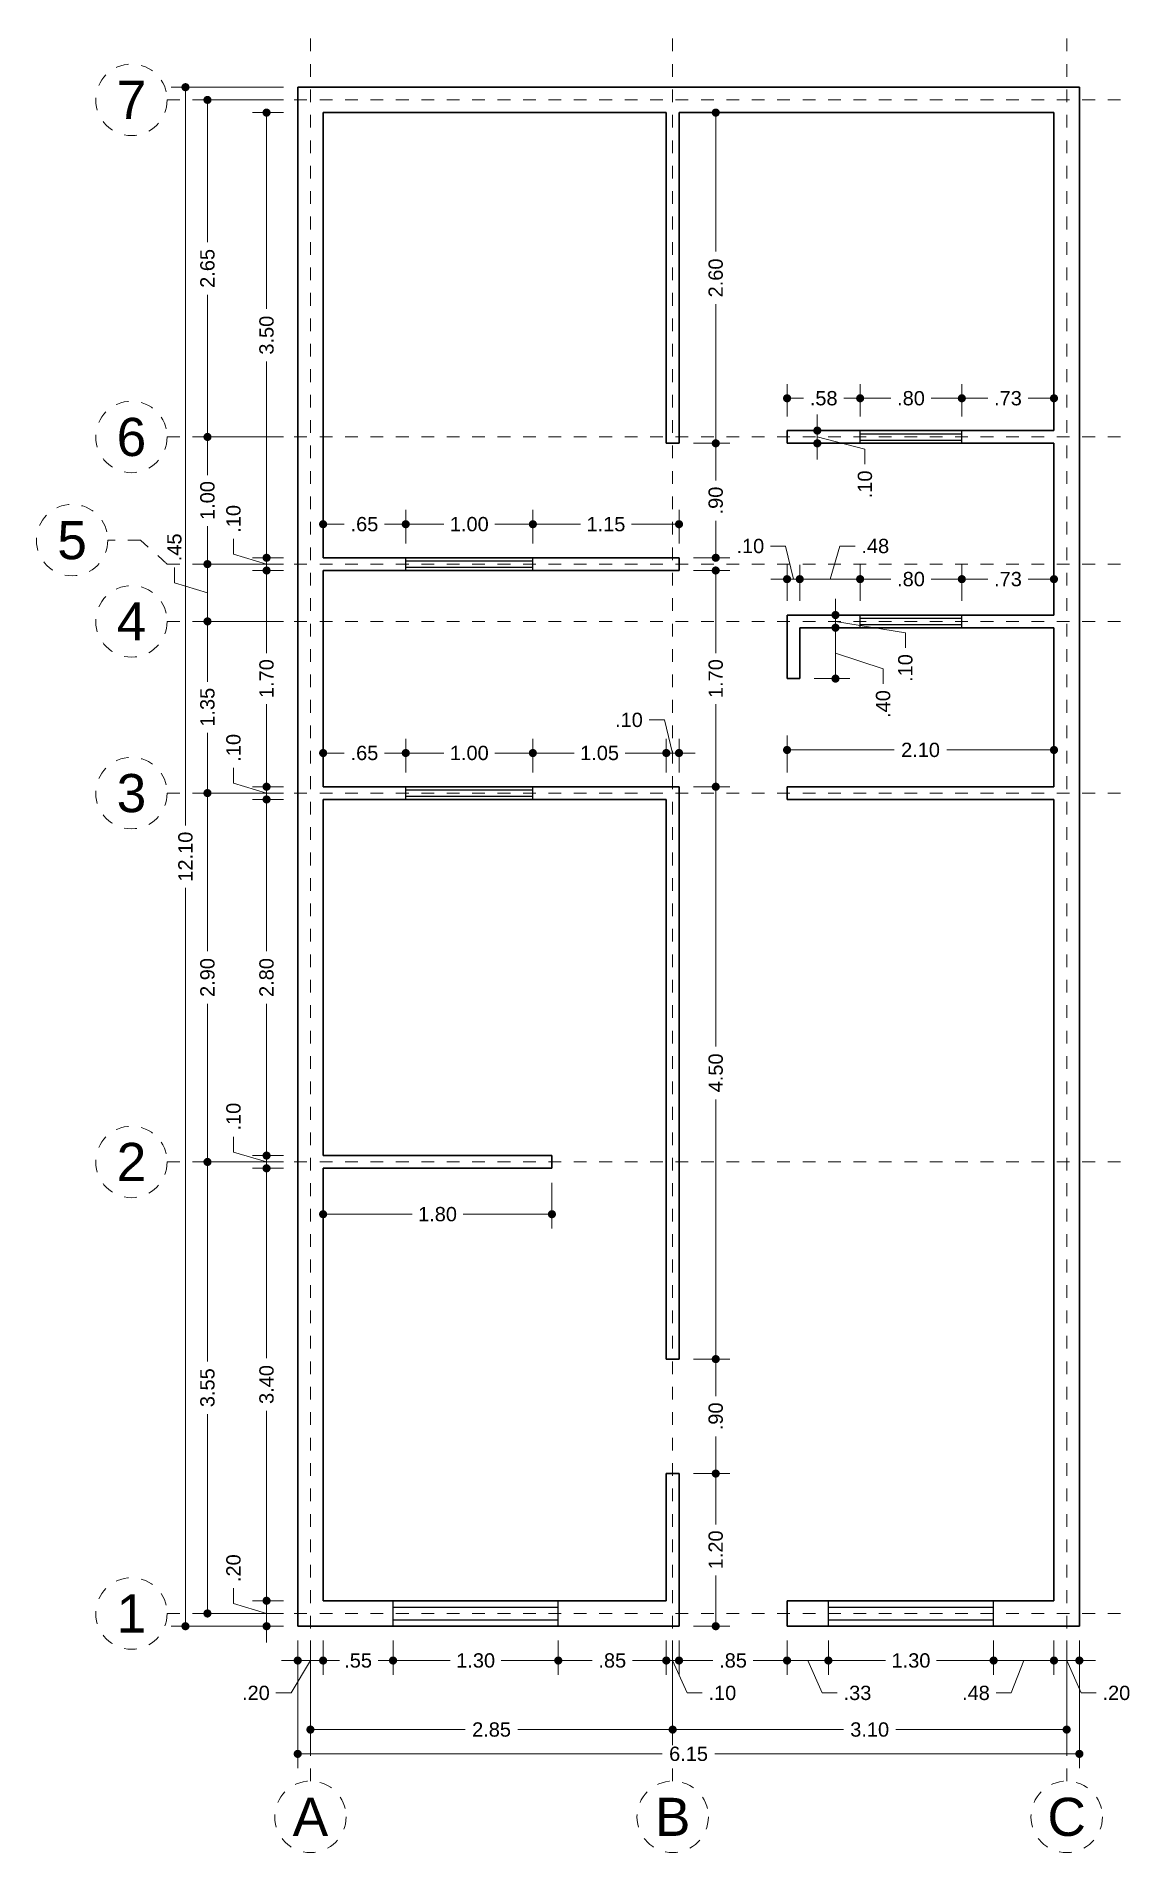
# Model space of a CAD drawing. Header units: millimetres. Extents: x 2563.8 to 2572.4, y 874.6 to 888.9.
import ezdxf
from ezdxf.enums import TextEntityAlignment as Align

# ---------------------------------------------------------------- set-up
doc = ezdxf.new("R2010")
doc.units = ezdxf.units.MM
doc.header["$LTSCALE"] = 0.001
doc.linetypes.add('CENTER2', pattern=[28.575, 19.05, -3.175, 3.175, -3.175])
for name, color, linetype, lineweight in [('Cotas', 7, 'Continuous', 18), ('Ejes', 7, 'CENTER2', 5), ('Muros', 7, 'Continuous', 30), ('Ventanas', 250, 'Continuous', 25)]:
    doc.layers.add(name, color=color, linetype=linetype, lineweight=lineweight)
doc.styles.get("Standard").update_dxf_attribs({"font": 'arial.ttf'})
doc.dimstyles.new('1-75', dxfattribs={"dimscale": 75, "dimtxt": 0.0015, "dimasz": 0.00085, "dimexe": 0.0015, "dimexo": 0.0015, "dimgap": 0.0008, "dimtad": 0, "dimzin": 4, "dimdsep": 46, "dimtxsty": 'Standard', "dimblk": 'DOT', "dimcen": 0.0009, "dimclrd": 256, "dimclre": 256, "dimclrt": 256, "dimadec": 0, "dimazin": 0, "dimtfac": 1, "dimtofl": 0, "dimtmove": 1, "dimatfit": 2, "dimfxl": 0.0015, "dimtfill": 1, "dimtolj": 1, "dimtzin": 4, "dimlwd": -1, "dimlwe": -1, "dimarcsym": 0})

msp = doc.modelspace()

# ---------------------------------------------------------------- texts
at = {"layer": 'Ejes'}
for s, p in [('7', (2564.524, 888.422)), ('6', (2564.524, 885.772)), ('5', (2564.057, 884.961)), ('4', (2564.524, 884.322)), ('3', (2564.524, 882.972)), ('2', (2564.524, 880.072)), ('1', (2564.524, 876.522)), ('A', (2565.932, 874.923)), ('B', (2568.782, 874.923)), ('C', (2571.882, 874.923))]:
    msp.add_text(s, height=0.3, dxfattribs=at).set_placement(p, align=Align.MIDDLE_CENTER)

# ---------------------------------------------------------------- blocks, each defined once
blk = doc.blocks.new('_DOT')
at = {"color": 0, "linetype": 'ByBlock'}
blk.add_line((-0.5, 0), (-1, 0), dxfattribs=at)
at = {"color": 0, "linetype": 'ByBlock', "const_width": 0.5}
blk.add_lwpolyline([(-0.25, 0, 1), (0.25, 0, 1)], format="xyb", close=True, dxfattribs=at)
blk = doc.blocks.new('*D3')
at = {"layer": 'Cotas', "transparency": 16777216}
for p, q in [((2565.72, 888.522), (2564.837, 888.522)), ((2564.949, 888.458), (2564.949, 882.716)), ((2564.949, 876.486), (2564.949, 882.227)), ((2565.72, 876.422), (2564.837, 876.422))]:
    blk.add_line(p, q, dxfattribs=at)
at = {"layer": 'Defpoints', "color": 0, "transparency": 16777216}
for p in [(2565.832, 888.522), (2564.949, 876.422), (2565.832, 876.422)]:
    blk.add_point(p, dxfattribs=at)
at = {"layer": 'Cotas', "transparency": 16777216, "xscale": 0.06375, "yscale": 0.06375, "zscale": 0.06375}
for p, rotation in [((2564.949, 888.522), 90), ((2564.949, 876.422), 270)]:
    blk.add_blockref('_DOT', p, dxfattribs=dict(at, rotation=rotation))
at = {"layer": 'Cotas', "transparency": 16777216, "insert": (2564.949, 882.472), "char_height": 0.1125, "attachment_point": 5, "rotation": 90, "bg_fill": 3, "box_fill_scale": 1.1, "bg_fill_color": 256, "bg_fill_true_color": 13158600, "bg_fill_transparency": 0}
blk.add_mtext('\\A1;12.10', dxfattribs=at)
blk = doc.blocks.new('*D4')
at = {"layer": 'Cotas', "transparency": 16777216}
for p, q in [((2565.72, 880.072), (2565.01, 880.072)), ((2565.122, 880.008), (2565.122, 878.503)), ((2565.122, 876.586), (2565.122, 878.09)), ((2565.72, 876.522), (2565.01, 876.522))]:
    blk.add_line(p, q, dxfattribs=at)
at = {"layer": 'Defpoints', "color": 0, "transparency": 16777216}
for p in [(2565.122, 880.072), (2565.832, 880.072), (2565.832, 876.522)]:
    blk.add_point(p, dxfattribs=at)
at = {"layer": 'Cotas', "transparency": 16777216, "xscale": 0.06375, "yscale": 0.06375, "zscale": 0.06375}
for p, rotation in [((2565.122, 880.072), 90), ((2565.122, 876.522), 270)]:
    blk.add_blockref('_DOT', p, dxfattribs=dict(at, rotation=rotation))
at = {"layer": 'Cotas', "transparency": 16777216, "insert": (2565.122, 878.297), "char_height": 0.1125, "attachment_point": 5, "rotation": 90, "bg_fill": 3, "box_fill_scale": 1.1, "bg_fill_color": 256, "bg_fill_true_color": 13158600, "bg_fill_transparency": 0}
blk.add_mtext('\\A1;3.55', dxfattribs=at)
blk = doc.blocks.new('*D5')
at = {"layer": 'Cotas', "transparency": 16777216}
for p, q in [((2565.72, 882.972), (2565.01, 882.972)), ((2565.122, 882.908), (2565.122, 881.729)), ((2565.122, 880.136), (2565.122, 881.315)), ((2565.72, 880.072), (2565.01, 880.072))]:
    blk.add_line(p, q, dxfattribs=at)
at = {"layer": 'Defpoints', "color": 0, "transparency": 16777216}
for p in [(2565.122, 882.972), (2565.832, 882.972), (2565.832, 880.072)]:
    blk.add_point(p, dxfattribs=at)
at = {"layer": 'Cotas', "transparency": 16777216, "xscale": 0.06375, "yscale": 0.06375, "zscale": 0.06375}
for p, rotation in [((2565.122, 882.972), 90), ((2565.122, 880.072), 270)]:
    blk.add_blockref('_DOT', p, dxfattribs=dict(at, rotation=rotation))
at = {"layer": 'Cotas', "transparency": 16777216, "insert": (2565.122, 881.522), "char_height": 0.1125, "attachment_point": 5, "rotation": 90, "bg_fill": 3, "box_fill_scale": 1.1, "bg_fill_color": 256, "bg_fill_true_color": 13158600, "bg_fill_transparency": 0}
blk.add_mtext('\\A1;2.90', dxfattribs=at)
blk = doc.blocks.new('*D6')
at = {"layer": 'Cotas', "transparency": 16777216}
for p, q in [((2565.72, 884.322), (2565.01, 884.322)), ((2565.122, 884.258), (2565.122, 883.848)), ((2565.122, 883.036), (2565.122, 883.446)), ((2565.72, 882.972), (2565.01, 882.972))]:
    blk.add_line(p, q, dxfattribs=at)
at = {"layer": 'Defpoints', "color": 0, "transparency": 16777216}
for p in [(2565.122, 884.322), (2565.832, 884.322), (2565.832, 882.972)]:
    blk.add_point(p, dxfattribs=at)
at = {"layer": 'Cotas', "transparency": 16777216, "xscale": 0.06375, "yscale": 0.06375, "zscale": 0.06375}
for p, rotation in [((2565.122, 884.322), 90), ((2565.122, 882.972), 270)]:
    blk.add_blockref('_DOT', p, dxfattribs=dict(at, rotation=rotation))
at = {"layer": 'Cotas', "transparency": 16777216, "insert": (2565.122, 883.647), "char_height": 0.1125, "attachment_point": 5, "rotation": 90, "bg_fill": 3, "box_fill_scale": 1.1, "bg_fill_color": 256, "bg_fill_true_color": 13158600, "bg_fill_transparency": 0}
blk.add_mtext('\\A1;1.35', dxfattribs=at)
blk = doc.blocks.new('*D7')
at = {"layer": 'Cotas', "transparency": 16777216}
for p, q in [((2564.862, 884.625), (2564.862, 884.745)), ((2565.72, 884.772), (2565.01, 884.772)), ((2565.122, 884.386), (2565.122, 884.708)), ((2565.122, 884.547), (2564.862, 884.625)), ((2565.72, 884.322), (2565.01, 884.322))]:
    blk.add_line(p, q, dxfattribs=at)
at = {"layer": 'Defpoints', "color": 0, "transparency": 16777216}
for p in [(2565.122, 884.772), (2565.832, 884.772), (2565.832, 884.322)]:
    blk.add_point(p, dxfattribs=at)
at = {"layer": 'Cotas', "transparency": 16777216, "xscale": 0.06375, "yscale": 0.06375, "zscale": 0.06375}
for p, rotation in [((2565.122, 884.772), 90), ((2565.122, 884.322), 270)]:
    blk.add_blockref('_DOT', p, dxfattribs=dict(at, rotation=rotation))
at = {"layer": 'Cotas', "transparency": 16777216, "insert": (2564.862, 884.904), "char_height": 0.1125, "attachment_point": 5, "rotation": 90, "bg_fill": 3, "box_fill_scale": 1.1, "bg_fill_color": 256, "bg_fill_true_color": 13158600, "bg_fill_transparency": 0}
blk.add_mtext('\\A1;.45', dxfattribs=at)
blk = doc.blocks.new('*D8')
at = {"layer": 'Cotas', "transparency": 16777216}
for p, q in [((2565.72, 885.772), (2565.01, 885.772)), ((2565.122, 885.708), (2565.122, 885.472)), ((2565.122, 884.836), (2565.122, 885.071)), ((2565.72, 884.772), (2565.01, 884.772))]:
    blk.add_line(p, q, dxfattribs=at)
at = {"layer": 'Defpoints', "color": 0, "transparency": 16777216}
for p in [(2565.122, 885.772), (2565.832, 885.772), (2565.832, 884.772)]:
    blk.add_point(p, dxfattribs=at)
at = {"layer": 'Cotas', "transparency": 16777216, "xscale": 0.06375, "yscale": 0.06375, "zscale": 0.06375}
for p, rotation in [((2565.122, 885.772), 90), ((2565.122, 884.772), 270)]:
    blk.add_blockref('_DOT', p, dxfattribs=dict(at, rotation=rotation))
at = {"layer": 'Cotas', "transparency": 16777216, "insert": (2565.122, 885.272), "char_height": 0.1125, "attachment_point": 5, "rotation": 90, "bg_fill": 3, "box_fill_scale": 1.1, "bg_fill_color": 256, "bg_fill_true_color": 13158600, "bg_fill_transparency": 0}
blk.add_mtext('\\A1;1.00', dxfattribs=at)
blk = doc.blocks.new('*D9')
at = {"layer": 'Cotas', "transparency": 16777216}
for p, q in [((2565.72, 888.422), (2565.01, 888.422)), ((2565.122, 888.358), (2565.122, 887.304)), ((2565.122, 885.836), (2565.122, 886.889)), ((2565.72, 885.772), (2565.01, 885.772))]:
    blk.add_line(p, q, dxfattribs=at)
at = {"layer": 'Defpoints', "color": 0, "transparency": 16777216}
for p in [(2565.122, 888.422), (2565.832, 888.422), (2565.832, 885.772)]:
    blk.add_point(p, dxfattribs=at)
at = {"layer": 'Cotas', "transparency": 16777216, "xscale": 0.06375, "yscale": 0.06375, "zscale": 0.06375}
for p, rotation in [((2565.122, 888.422), 90), ((2565.122, 885.772), 270)]:
    blk.add_blockref('_DOT', p, dxfattribs=dict(at, rotation=rotation))
at = {"layer": 'Cotas', "transparency": 16777216, "insert": (2565.122, 887.097), "char_height": 0.1125, "attachment_point": 5, "rotation": 90, "bg_fill": 3, "box_fill_scale": 1.1, "bg_fill_color": 256, "bg_fill_true_color": 13158600, "bg_fill_transparency": 0}
blk.add_mtext('\\A1;2.65', dxfattribs=at)
blk = doc.blocks.new('*D10')
at = {"layer": 'Cotas', "transparency": 16777216}
for p, q in [((2565.72, 888.322), (2565.475, 888.322)), ((2565.587, 888.258), (2565.587, 886.778)), ((2565.587, 884.886), (2565.587, 886.366)), ((2565.72, 884.822), (2565.475, 884.822))]:
    blk.add_line(p, q, dxfattribs=at)
at = {"layer": 'Defpoints', "color": 0, "transparency": 16777216}
for p in [(2565.832, 888.322), (2565.587, 884.822), (2565.832, 884.822)]:
    blk.add_point(p, dxfattribs=at)
at = {"layer": 'Cotas', "transparency": 16777216, "xscale": 0.06375, "yscale": 0.06375, "zscale": 0.06375}
for p, rotation in [((2565.587, 888.322), 90), ((2565.587, 884.822), 270)]:
    blk.add_blockref('_DOT', p, dxfattribs=dict(at, rotation=rotation))
at = {"layer": 'Cotas', "transparency": 16777216, "insert": (2565.587, 886.572), "char_height": 0.1125, "attachment_point": 5, "rotation": 90, "bg_fill": 3, "box_fill_scale": 1.1, "bg_fill_color": 256, "bg_fill_true_color": 13158600, "bg_fill_transparency": 0}
blk.add_mtext('\\A1;3.50', dxfattribs=at)
blk = doc.blocks.new('*D11')
at = {"layer": 'Cotas', "transparency": 16777216}
for p, q in [((2565.327, 884.85), (2565.327, 884.97)), ((2565.587, 884.772), (2565.327, 884.85)), ((2565.72, 884.822), (2565.475, 884.822)), ((2565.587, 884.886), (2565.587, 884.949)), ((2565.587, 884.822), (2565.587, 884.722)), ((2565.72, 884.722), (2565.475, 884.722)), ((2565.587, 884.658), (2565.587, 884.594))]:
    blk.add_line(p, q, dxfattribs=at)
at = {"layer": 'Defpoints', "color": 0, "transparency": 16777216}
for p in [(2565.832, 884.822), (2565.587, 884.722), (2565.832, 884.722)]:
    blk.add_point(p, dxfattribs=at)
at = {"layer": 'Cotas', "transparency": 16777216, "xscale": 0.06375, "yscale": 0.06375, "zscale": 0.06375}
for p, rotation in [((2565.587, 884.822), 270), ((2565.587, 884.722), 90)]:
    blk.add_blockref('_DOT', p, dxfattribs=dict(at, rotation=rotation))
at = {"layer": 'Cotas', "transparency": 16777216, "insert": (2565.327, 885.128), "char_height": 0.1125, "attachment_point": 5, "rotation": 90, "bg_fill": 3, "box_fill_scale": 1.1, "bg_fill_color": 256, "bg_fill_true_color": 13158600, "bg_fill_transparency": 0}
blk.add_mtext('\\A1;.10', dxfattribs=at)
blk = doc.blocks.new('*D12')
at = {"layer": 'Cotas', "transparency": 16777216}
for p, q in [((2565.72, 884.722), (2565.475, 884.722)), ((2565.587, 884.658), (2565.587, 884.072)), ((2565.587, 883.086), (2565.587, 883.671)), ((2565.72, 883.022), (2565.475, 883.022))]:
    blk.add_line(p, q, dxfattribs=at)
at = {"layer": 'Defpoints', "color": 0, "transparency": 16777216}
for p in [(2565.832, 884.722), (2565.587, 883.022), (2565.832, 883.022)]:
    blk.add_point(p, dxfattribs=at)
at = {"layer": 'Cotas', "transparency": 16777216, "xscale": 0.06375, "yscale": 0.06375, "zscale": 0.06375}
for p, rotation in [((2565.587, 884.722), 90), ((2565.587, 883.022), 270)]:
    blk.add_blockref('_DOT', p, dxfattribs=dict(at, rotation=rotation))
at = {"layer": 'Cotas', "transparency": 16777216, "insert": (2565.587, 883.872), "char_height": 0.1125, "attachment_point": 5, "rotation": 90, "bg_fill": 3, "box_fill_scale": 1.1, "bg_fill_color": 256, "bg_fill_true_color": 13158600, "bg_fill_transparency": 0}
blk.add_mtext('\\A1;1.70', dxfattribs=at)
blk = doc.blocks.new('*D13')
at = {"layer": 'Cotas', "transparency": 16777216}
for p, q in [((2565.327, 883.05), (2565.327, 883.17)), ((2565.587, 883.086), (2565.587, 883.149)), ((2565.587, 882.972), (2565.327, 883.05)), ((2565.72, 883.022), (2565.475, 883.022)), ((2565.587, 883.022), (2565.587, 882.922)), ((2565.72, 882.922), (2565.475, 882.922)), ((2565.587, 882.858), (2565.587, 882.794))]:
    blk.add_line(p, q, dxfattribs=at)
at = {"layer": 'Defpoints', "color": 0, "transparency": 16777216}
for p in [(2565.832, 883.022), (2565.587, 882.922), (2565.832, 882.922)]:
    blk.add_point(p, dxfattribs=at)
at = {"layer": 'Cotas', "transparency": 16777216, "xscale": 0.06375, "yscale": 0.06375, "zscale": 0.06375}
for p, rotation in [((2565.587, 883.022), 270), ((2565.587, 882.922), 90)]:
    blk.add_blockref('_DOT', p, dxfattribs=dict(at, rotation=rotation))
at = {"layer": 'Cotas', "transparency": 16777216, "insert": (2565.327, 883.328), "char_height": 0.1125, "attachment_point": 5, "rotation": 90, "bg_fill": 3, "box_fill_scale": 1.1, "bg_fill_color": 256, "bg_fill_true_color": 13158600, "bg_fill_transparency": 0}
blk.add_mtext('\\A1;.10', dxfattribs=at)
blk = doc.blocks.new('*D14')
at = {"layer": 'Cotas', "transparency": 16777216}
for p, q in [((2565.72, 882.922), (2565.475, 882.922)), ((2565.587, 882.858), (2565.587, 881.729)), ((2565.587, 880.186), (2565.587, 881.315)), ((2565.72, 880.122), (2565.475, 880.122))]:
    blk.add_line(p, q, dxfattribs=at)
at = {"layer": 'Defpoints', "color": 0, "transparency": 16777216}
for p in [(2565.832, 882.922), (2565.587, 880.122), (2565.832, 880.122)]:
    blk.add_point(p, dxfattribs=at)
at = {"layer": 'Cotas', "transparency": 16777216, "xscale": 0.06375, "yscale": 0.06375, "zscale": 0.06375}
for p, rotation in [((2565.587, 882.922), 90), ((2565.587, 880.122), 270)]:
    blk.add_blockref('_DOT', p, dxfattribs=dict(at, rotation=rotation))
at = {"layer": 'Cotas', "transparency": 16777216, "insert": (2565.587, 881.522), "char_height": 0.1125, "attachment_point": 5, "rotation": 90, "bg_fill": 3, "box_fill_scale": 1.1, "bg_fill_color": 256, "bg_fill_true_color": 13158600, "bg_fill_transparency": 0}
blk.add_mtext('\\A1;2.80', dxfattribs=at)
blk = doc.blocks.new('*D15')
at = {"layer": 'Cotas', "transparency": 16777216}
for p, q in [((2565.327, 880.15), (2565.327, 880.27)), ((2565.587, 880.186), (2565.587, 880.249)), ((2565.587, 880.072), (2565.327, 880.15)), ((2565.72, 880.122), (2565.475, 880.122)), ((2565.587, 880.122), (2565.587, 880.022)), ((2565.72, 880.022), (2565.475, 880.022)), ((2565.587, 879.958), (2565.587, 879.894))]:
    blk.add_line(p, q, dxfattribs=at)
at = {"layer": 'Defpoints', "color": 0, "transparency": 16777216}
for p in [(2565.832, 880.122), (2565.587, 880.022), (2565.832, 880.022)]:
    blk.add_point(p, dxfattribs=at)
at = {"layer": 'Cotas', "transparency": 16777216, "xscale": 0.06375, "yscale": 0.06375, "zscale": 0.06375}
for p, rotation in [((2565.587, 880.122), 270), ((2565.587, 880.022), 90)]:
    blk.add_blockref('_DOT', p, dxfattribs=dict(at, rotation=rotation))
at = {"layer": 'Cotas', "transparency": 16777216, "insert": (2565.327, 880.428), "char_height": 0.1125, "attachment_point": 5, "rotation": 90, "bg_fill": 3, "box_fill_scale": 1.1, "bg_fill_color": 256, "bg_fill_true_color": 13158600, "bg_fill_transparency": 0}
blk.add_mtext('\\A1;.10', dxfattribs=at)
blk = doc.blocks.new('*D16')
at = {"layer": 'Cotas', "transparency": 16777216}
for p, q in [((2565.72, 880.022), (2565.475, 880.022)), ((2565.587, 879.958), (2565.587, 878.528)), ((2565.587, 876.686), (2565.587, 878.116)), ((2565.72, 876.622), (2565.475, 876.622))]:
    blk.add_line(p, q, dxfattribs=at)
at = {"layer": 'Defpoints', "color": 0, "transparency": 16777216}
for p in [(2565.832, 880.022), (2565.587, 876.622), (2565.832, 876.622)]:
    blk.add_point(p, dxfattribs=at)
at = {"layer": 'Cotas', "transparency": 16777216, "xscale": 0.06375, "yscale": 0.06375, "zscale": 0.06375}
for p, rotation in [((2565.587, 880.022), 90), ((2565.587, 876.622), 270)]:
    blk.add_blockref('_DOT', p, dxfattribs=dict(at, rotation=rotation))
at = {"layer": 'Cotas', "transparency": 16777216, "insert": (2565.587, 878.322), "char_height": 0.1125, "attachment_point": 5, "rotation": 90, "bg_fill": 3, "box_fill_scale": 1.1, "bg_fill_color": 256, "bg_fill_true_color": 13158600, "bg_fill_transparency": 0}
blk.add_mtext('\\A1;3.40', dxfattribs=at)
blk = doc.blocks.new('*D17')
at = {"layer": 'Cotas', "transparency": 16777216}
for p, q in [((2565.327, 876.6), (2565.327, 876.72)), ((2565.587, 876.686), (2565.587, 876.749)), ((2565.587, 876.522), (2565.327, 876.6)), ((2565.72, 876.622), (2565.475, 876.622)), ((2565.587, 876.622), (2565.587, 876.422)), ((2565.72, 876.422), (2565.475, 876.422)), ((2565.587, 876.358), (2565.587, 876.294))]:
    blk.add_line(p, q, dxfattribs=at)
at = {"layer": 'Defpoints', "color": 0, "transparency": 16777216}
for p in [(2565.832, 876.622), (2565.587, 876.422), (2565.832, 876.422)]:
    blk.add_point(p, dxfattribs=at)
at = {"layer": 'Cotas', "transparency": 16777216, "xscale": 0.06375, "yscale": 0.06375, "zscale": 0.06375}
for p, rotation in [((2565.587, 876.622), 270), ((2565.587, 876.422), 90)]:
    blk.add_blockref('_DOT', p, dxfattribs=dict(at, rotation=rotation))
at = {"layer": 'Cotas', "transparency": 16777216, "insert": (2565.327, 876.878), "char_height": 0.1125, "attachment_point": 5, "rotation": 90, "bg_fill": 3, "box_fill_scale": 1.1, "bg_fill_color": 256, "bg_fill_true_color": 13158600, "bg_fill_transparency": 0}
blk.add_mtext('\\A1;.20', dxfattribs=at)
blk = doc.blocks.new('*D18')
at = {"layer": 'Cotas', "transparency": 16777216}
for p, q in [((2565.832, 876.309), (2565.832, 875.305)), ((2571.982, 876.309), (2571.982, 875.305)), ((2565.896, 875.418), (2568.7, 875.418)), ((2571.918, 875.418), (2569.114, 875.418))]:
    blk.add_line(p, q, dxfattribs=at)
at = {"layer": 'Defpoints', "color": 0, "transparency": 16777216}
for p in [(2565.832, 876.422), (2571.982, 876.422), (2571.982, 875.418)]:
    blk.add_point(p, dxfattribs=at)
at = {"layer": 'Cotas', "transparency": 16777216, "xscale": 0.06375, "yscale": 0.06375, "zscale": 0.06375, "rotation": 180}
blk.add_blockref('_DOT', (2565.832, 875.418), dxfattribs=at)
at = {"layer": 'Cotas', "transparency": 16777216, "xscale": 0.06375, "yscale": 0.06375, "zscale": 0.06375}
blk.add_blockref('_DOT', (2571.982, 875.418), dxfattribs=at)
at = {"layer": 'Cotas', "transparency": 16777216, "insert": (2568.907, 875.418), "char_height": 0.1125, "attachment_point": 5, "bg_fill": 3, "box_fill_scale": 1.1, "bg_fill_color": 256, "bg_fill_true_color": 13158600, "bg_fill_transparency": 0}
blk.add_mtext('\\A1;6.15', dxfattribs=at)
blk = doc.blocks.new('*D19')
at = {"layer": 'Cotas', "transparency": 16777216}
for p, q in [((2565.932, 876.309), (2565.932, 875.496)), ((2568.782, 876.309), (2568.782, 875.496)), ((2565.996, 875.609), (2567.15, 875.609)), ((2568.718, 875.609), (2567.565, 875.609))]:
    blk.add_line(p, q, dxfattribs=at)
at = {"layer": 'Defpoints', "color": 0, "transparency": 16777216}
for p in [(2565.932, 876.422), (2568.782, 876.422), (2568.782, 875.609)]:
    blk.add_point(p, dxfattribs=at)
at = {"layer": 'Cotas', "transparency": 16777216, "xscale": 0.06375, "yscale": 0.06375, "zscale": 0.06375, "rotation": 180}
blk.add_blockref('_DOT', (2565.932, 875.609), dxfattribs=at)
at = {"layer": 'Cotas', "transparency": 16777216, "xscale": 0.06375, "yscale": 0.06375, "zscale": 0.06375}
blk.add_blockref('_DOT', (2568.782, 875.609), dxfattribs=at)
at = {"layer": 'Cotas', "transparency": 16777216, "insert": (2567.357, 875.609), "char_height": 0.1125, "attachment_point": 5, "bg_fill": 3, "box_fill_scale": 1.1, "bg_fill_color": 256, "bg_fill_true_color": 13158600, "bg_fill_transparency": 0}
blk.add_mtext('\\A1;2.85', dxfattribs=at)
blk = doc.blocks.new('*D20')
at = {"layer": 'Cotas', "transparency": 16777216}
for p, q in [((2568.782, 876.309), (2568.782, 875.496)), ((2571.882, 876.309), (2571.882, 875.496)), ((2568.846, 875.609), (2570.126, 875.609)), ((2571.818, 875.609), (2570.538, 875.609))]:
    blk.add_line(p, q, dxfattribs=at)
at = {"layer": 'Defpoints', "color": 0, "transparency": 16777216}
for p in [(2568.782, 876.422), (2571.882, 876.422), (2571.882, 875.609)]:
    blk.add_point(p, dxfattribs=at)
at = {"layer": 'Cotas', "transparency": 16777216, "xscale": 0.06375, "yscale": 0.06375, "zscale": 0.06375, "rotation": 180}
blk.add_blockref('_DOT', (2568.782, 875.609), dxfattribs=at)
at = {"layer": 'Cotas', "transparency": 16777216, "xscale": 0.06375, "yscale": 0.06375, "zscale": 0.06375}
blk.add_blockref('_DOT', (2571.882, 875.609), dxfattribs=at)
at = {"layer": 'Cotas', "transparency": 16777216, "insert": (2570.332, 875.609), "char_height": 0.1125, "attachment_point": 5, "bg_fill": 3, "box_fill_scale": 1.1, "bg_fill_color": 256, "bg_fill_true_color": 13158600, "bg_fill_transparency": 0}
blk.add_mtext('\\A1;3.10', dxfattribs=at)
blk = doc.blocks.new('*D21')
at = {"layer": 'Cotas', "transparency": 16777216}
for p, q in [((2566.582, 876.309), (2566.582, 876.04)), ((2567.882, 876.309), (2567.882, 876.04)), ((2566.646, 876.152), (2567.032, 876.152)), ((2567.818, 876.152), (2567.433, 876.152))]:
    blk.add_line(p, q, dxfattribs=at)
at = {"layer": 'Defpoints', "color": 0, "transparency": 16777216}
for p in [(2566.582, 876.422), (2567.882, 876.422), (2567.882, 876.152)]:
    blk.add_point(p, dxfattribs=at)
at = {"layer": 'Cotas', "transparency": 16777216, "xscale": 0.06375, "yscale": 0.06375, "zscale": 0.06375, "rotation": 180}
blk.add_blockref('_DOT', (2566.582, 876.152), dxfattribs=at)
at = {"layer": 'Cotas', "transparency": 16777216, "xscale": 0.06375, "yscale": 0.06375, "zscale": 0.06375}
blk.add_blockref('_DOT', (2567.882, 876.152), dxfattribs=at)
at = {"layer": 'Cotas', "transparency": 16777216, "insert": (2567.232, 876.152), "char_height": 0.1125, "attachment_point": 5, "bg_fill": 3, "box_fill_scale": 1.1, "bg_fill_color": 256, "bg_fill_true_color": 13158600, "bg_fill_transparency": 0}
blk.add_mtext('\\A1;1.30', dxfattribs=at)
blk = doc.blocks.new('*D22')
at = {"layer": 'Cotas', "transparency": 16777216}
for p, q in [((2567.882, 876.309), (2567.882, 876.04)), ((2568.732, 876.309), (2568.732, 876.04)), ((2567.946, 876.152), (2568.148, 876.152)), ((2568.668, 876.152), (2568.466, 876.152))]:
    blk.add_line(p, q, dxfattribs=at)
at = {"layer": 'Defpoints', "color": 0, "transparency": 16777216}
for p in [(2567.882, 876.422), (2568.732, 876.422), (2568.732, 876.152)]:
    blk.add_point(p, dxfattribs=at)
at = {"layer": 'Cotas', "transparency": 16777216, "xscale": 0.06375, "yscale": 0.06375, "zscale": 0.06375, "rotation": 180}
blk.add_blockref('_DOT', (2567.882, 876.152), dxfattribs=at)
at = {"layer": 'Cotas', "transparency": 16777216, "xscale": 0.06375, "yscale": 0.06375, "zscale": 0.06375}
blk.add_blockref('_DOT', (2568.732, 876.152), dxfattribs=at)
at = {"layer": 'Cotas', "transparency": 16777216, "insert": (2568.307, 876.152), "char_height": 0.1125, "attachment_point": 5, "bg_fill": 3, "box_fill_scale": 1.1, "bg_fill_color": 256, "bg_fill_true_color": 13158600, "bg_fill_transparency": 0}
blk.add_mtext('\\A1;.85', dxfattribs=at)
blk = doc.blocks.new('*D23')
at = {"layer": 'Cotas', "transparency": 16777216}
for p, q in [((2568.732, 876.309), (2568.732, 876.04)), ((2568.832, 876.309), (2568.832, 876.04)), ((2568.668, 876.152), (2568.605, 876.152)), ((2568.732, 876.152), (2568.832, 876.152)), ((2568.782, 876.152), (2568.895, 875.897)), ((2568.896, 876.152), (2568.96, 876.152)), ((2568.895, 875.897), (2569.015, 875.897))]:
    blk.add_line(p, q, dxfattribs=at)
at = {"layer": 'Defpoints', "color": 0, "transparency": 16777216}
for p in [(2568.732, 876.422), (2568.832, 876.422), (2568.832, 876.152)]:
    blk.add_point(p, dxfattribs=at)
at = {"layer": 'Cotas', "transparency": 16777216, "xscale": 0.06375, "yscale": 0.06375, "zscale": 0.06375}
blk.add_blockref('_DOT', (2568.732, 876.152), dxfattribs=at)
at = {"layer": 'Cotas', "transparency": 16777216, "xscale": 0.06375, "yscale": 0.06375, "zscale": 0.06375, "rotation": 180}
blk.add_blockref('_DOT', (2568.832, 876.152), dxfattribs=at)
at = {"layer": 'Cotas', "transparency": 16777216, "insert": (2569.173, 875.897), "char_height": 0.1125, "attachment_point": 5, "bg_fill": 3, "box_fill_scale": 1.1, "bg_fill_color": 256, "bg_fill_true_color": 13158600, "bg_fill_transparency": 0}
blk.add_mtext('\\A1;.10', dxfattribs=at)
blk = doc.blocks.new('*D24')
at = {"layer": 'Cotas', "transparency": 16777216}
for p, q in [((2568.832, 876.309), (2568.832, 876.04)), ((2569.682, 876.309), (2569.682, 876.04)), ((2568.896, 876.152), (2569.098, 876.152)), ((2569.618, 876.152), (2569.416, 876.152))]:
    blk.add_line(p, q, dxfattribs=at)
at = {"layer": 'Defpoints', "color": 0, "transparency": 16777216}
for p in [(2568.832, 876.422), (2569.682, 876.422), (2569.682, 876.152)]:
    blk.add_point(p, dxfattribs=at)
at = {"layer": 'Cotas', "transparency": 16777216, "xscale": 0.06375, "yscale": 0.06375, "zscale": 0.06375, "rotation": 180}
blk.add_blockref('_DOT', (2568.832, 876.152), dxfattribs=at)
at = {"layer": 'Cotas', "transparency": 16777216, "xscale": 0.06375, "yscale": 0.06375, "zscale": 0.06375}
blk.add_blockref('_DOT', (2569.682, 876.152), dxfattribs=at)
at = {"layer": 'Cotas', "transparency": 16777216, "insert": (2569.257, 876.152), "char_height": 0.1125, "attachment_point": 5, "bg_fill": 3, "box_fill_scale": 1.1, "bg_fill_color": 256, "bg_fill_true_color": 13158600, "bg_fill_transparency": 0}
blk.add_mtext('\\A1;.85', dxfattribs=at)
blk = doc.blocks.new('*D25')
at = {"layer": 'Cotas', "transparency": 16777216}
for p, q in [((2569.682, 876.309), (2569.682, 876.04)), ((2570.007, 876.309), (2570.007, 876.04)), ((2569.746, 876.152), (2569.943, 876.152)), ((2569.845, 876.152), (2569.957, 875.897)), ((2569.957, 875.897), (2570.077, 875.897))]:
    blk.add_line(p, q, dxfattribs=at)
at = {"layer": 'Defpoints', "color": 0, "transparency": 16777216}
for p in [(2569.682, 876.422), (2570.007, 876.422), (2570.007, 876.152)]:
    blk.add_point(p, dxfattribs=at)
at = {"layer": 'Cotas', "transparency": 16777216, "xscale": 0.06375, "yscale": 0.06375, "zscale": 0.06375, "rotation": 180}
blk.add_blockref('_DOT', (2569.682, 876.152), dxfattribs=at)
at = {"layer": 'Cotas', "transparency": 16777216, "xscale": 0.06375, "yscale": 0.06375, "zscale": 0.06375}
blk.add_blockref('_DOT', (2570.007, 876.152), dxfattribs=at)
at = {"layer": 'Cotas', "transparency": 16777216, "insert": (2570.236, 875.897), "char_height": 0.1125, "attachment_point": 5, "bg_fill": 3, "box_fill_scale": 1.1, "bg_fill_color": 256, "bg_fill_true_color": 13158600, "bg_fill_transparency": 0}
blk.add_mtext('\\A1;.33', dxfattribs=at)
blk = doc.blocks.new('*D26')
at = {"layer": 'Cotas', "transparency": 16777216}
for p, q in [((2570.007, 876.309), (2570.007, 876.04)), ((2571.307, 876.309), (2571.307, 876.04)), ((2570.071, 876.152), (2570.457, 876.152)), ((2571.243, 876.152), (2570.858, 876.152))]:
    blk.add_line(p, q, dxfattribs=at)
at = {"layer": 'Defpoints', "color": 0, "transparency": 16777216}
for p in [(2570.007, 876.422), (2571.307, 876.422), (2571.307, 876.152)]:
    blk.add_point(p, dxfattribs=at)
at = {"layer": 'Cotas', "transparency": 16777216, "xscale": 0.06375, "yscale": 0.06375, "zscale": 0.06375, "rotation": 180}
blk.add_blockref('_DOT', (2570.007, 876.152), dxfattribs=at)
at = {"layer": 'Cotas', "transparency": 16777216, "xscale": 0.06375, "yscale": 0.06375, "zscale": 0.06375}
blk.add_blockref('_DOT', (2571.307, 876.152), dxfattribs=at)
at = {"layer": 'Cotas', "transparency": 16777216, "insert": (2570.657, 876.152), "char_height": 0.1125, "attachment_point": 5, "bg_fill": 3, "box_fill_scale": 1.1, "bg_fill_color": 256, "bg_fill_true_color": 13158600, "bg_fill_transparency": 0}
blk.add_mtext('\\A1;1.30', dxfattribs=at)
blk = doc.blocks.new('*D27')
at = {"layer": 'Cotas', "transparency": 16777216}
for p, q in [((2571.307, 876.309), (2571.307, 876.04)), ((2571.782, 876.309), (2571.782, 876.04)), ((2571.371, 876.152), (2571.718, 876.152)), ((2571.545, 876.152), (2571.446, 875.897)), ((2571.446, 875.897), (2571.326, 875.897))]:
    blk.add_line(p, q, dxfattribs=at)
at = {"layer": 'Defpoints', "color": 0, "transparency": 16777216}
for p in [(2571.307, 876.422), (2571.782, 876.422), (2571.782, 876.152)]:
    blk.add_point(p, dxfattribs=at)
at = {"layer": 'Cotas', "transparency": 16777216, "xscale": 0.06375, "yscale": 0.06375, "zscale": 0.06375, "rotation": 180}
blk.add_blockref('_DOT', (2571.307, 876.152), dxfattribs=at)
at = {"layer": 'Cotas', "transparency": 16777216, "xscale": 0.06375, "yscale": 0.06375, "zscale": 0.06375}
blk.add_blockref('_DOT', (2571.782, 876.152), dxfattribs=at)
at = {"layer": 'Cotas', "transparency": 16777216, "insert": (2571.168, 875.897), "char_height": 0.1125, "attachment_point": 5, "bg_fill": 3, "box_fill_scale": 1.1, "bg_fill_color": 256, "bg_fill_true_color": 13158600, "bg_fill_transparency": 0}
blk.add_mtext('\\A1;.48', dxfattribs=at)
blk = doc.blocks.new('*D28')
at = {"layer": 'Cotas', "transparency": 16777216}
for p, q in [((2571.782, 876.309), (2571.782, 876.04)), ((2571.982, 876.309), (2571.982, 876.04)), ((2571.718, 876.152), (2571.655, 876.152)), ((2571.782, 876.152), (2571.982, 876.152)), ((2571.882, 876.152), (2571.995, 875.897)), ((2572.046, 876.152), (2572.11, 876.152)), ((2571.995, 875.897), (2572.115, 875.897))]:
    blk.add_line(p, q, dxfattribs=at)
at = {"layer": 'Defpoints', "color": 0, "transparency": 16777216}
for p in [(2571.782, 876.422), (2571.982, 876.422), (2571.982, 876.152)]:
    blk.add_point(p, dxfattribs=at)
at = {"layer": 'Cotas', "transparency": 16777216, "xscale": 0.06375, "yscale": 0.06375, "zscale": 0.06375}
blk.add_blockref('_DOT', (2571.782, 876.152), dxfattribs=at)
at = {"layer": 'Cotas', "transparency": 16777216, "xscale": 0.06375, "yscale": 0.06375, "zscale": 0.06375, "rotation": 180}
blk.add_blockref('_DOT', (2571.982, 876.152), dxfattribs=at)
at = {"layer": 'Cotas', "transparency": 16777216, "insert": (2572.273, 875.897), "char_height": 0.1125, "attachment_point": 5, "bg_fill": 3, "box_fill_scale": 1.1, "bg_fill_color": 256, "bg_fill_true_color": 13158600, "bg_fill_transparency": 0}
blk.add_mtext('\\A1;.20', dxfattribs=at)
blk = doc.blocks.new('*D29')
at = {"layer": 'Cotas', "transparency": 16777216}
for p, q in [((2566.032, 876.309), (2566.032, 876.04)), ((2566.582, 876.309), (2566.582, 876.04)), ((2566.096, 876.152), (2566.148, 876.152)), ((2566.518, 876.152), (2566.466, 876.152))]:
    blk.add_line(p, q, dxfattribs=at)
at = {"layer": 'Defpoints', "color": 0, "transparency": 16777216}
for p in [(2566.032, 876.422), (2566.582, 876.422), (2566.032, 876.152)]:
    blk.add_point(p, dxfattribs=at)
at = {"layer": 'Cotas', "transparency": 16777216, "xscale": 0.06375, "yscale": 0.06375, "zscale": 0.06375, "rotation": 180}
blk.add_blockref('_DOT', (2566.032, 876.152), dxfattribs=at)
at = {"layer": 'Cotas', "transparency": 16777216, "xscale": 0.06375, "yscale": 0.06375, "zscale": 0.06375}
blk.add_blockref('_DOT', (2566.582, 876.152), dxfattribs=at)
at = {"layer": 'Cotas', "transparency": 16777216, "insert": (2566.307, 876.152), "char_height": 0.1125, "attachment_point": 5, "bg_fill": 3, "box_fill_scale": 1.1, "bg_fill_color": 256, "bg_fill_true_color": 13158600, "bg_fill_transparency": 0}
blk.add_mtext('\\A1;.55', dxfattribs=at)
blk = doc.blocks.new('*D30')
at = {"layer": 'Cotas', "transparency": 16777216}
for p, q in [((2565.832, 876.309), (2565.832, 876.04)), ((2566.032, 876.309), (2566.032, 876.04)), ((2565.768, 876.152), (2565.705, 876.152)), ((2565.932, 876.152), (2565.781, 875.897)), ((2566.032, 876.152), (2565.832, 876.152)), ((2566.096, 876.152), (2566.16, 876.152)), ((2565.781, 875.897), (2565.661, 875.897))]:
    blk.add_line(p, q, dxfattribs=at)
at = {"layer": 'Defpoints', "color": 0, "transparency": 16777216}
for p in [(2565.832, 876.422), (2566.032, 876.422), (2565.832, 876.152)]:
    blk.add_point(p, dxfattribs=at)
at = {"layer": 'Cotas', "transparency": 16777216, "xscale": 0.06375, "yscale": 0.06375, "zscale": 0.06375}
blk.add_blockref('_DOT', (2565.832, 876.152), dxfattribs=at)
at = {"layer": 'Cotas', "transparency": 16777216, "xscale": 0.06375, "yscale": 0.06375, "zscale": 0.06375, "rotation": 180}
blk.add_blockref('_DOT', (2566.032, 876.152), dxfattribs=at)
at = {"layer": 'Cotas', "transparency": 16777216, "insert": (2565.503, 875.897), "char_height": 0.1125, "attachment_point": 5, "bg_fill": 3, "box_fill_scale": 1.1, "bg_fill_color": 256, "bg_fill_true_color": 13158600, "bg_fill_transparency": 0}
blk.add_mtext('\\A1;.20', dxfattribs=at)
blk = doc.blocks.new('*D31')
at = {"layer": 'Cotas', "transparency": 16777216}
for p, q in [((2568.945, 877.622), (2569.233, 877.622)), ((2569.121, 877.558), (2569.121, 877.222)), ((2569.121, 876.486), (2569.121, 876.821)), ((2568.945, 876.422), (2569.233, 876.422))]:
    blk.add_line(p, q, dxfattribs=at)
at = {"layer": 'Defpoints', "color": 0, "transparency": 16777216}
for p in [(2568.832, 877.622), (2569.121, 877.622), (2568.832, 876.422)]:
    blk.add_point(p, dxfattribs=at)
at = {"layer": 'Cotas', "transparency": 16777216, "xscale": 0.06375, "yscale": 0.06375, "zscale": 0.06375}
for p, rotation in [((2569.121, 877.622), 90), ((2569.121, 876.422), 270)]:
    blk.add_blockref('_DOT', p, dxfattribs=dict(at, rotation=rotation))
at = {"layer": 'Cotas', "transparency": 16777216, "insert": (2569.121, 877.022), "char_height": 0.1125, "attachment_point": 5, "rotation": 90, "bg_fill": 3, "box_fill_scale": 1.1, "bg_fill_color": 256, "bg_fill_true_color": 13158600, "bg_fill_transparency": 0}
blk.add_mtext('\\A1;1.20', dxfattribs=at)
blk = doc.blocks.new('*D32')
at = {"layer": 'Cotas', "transparency": 16777216}
for p, q in [((2568.945, 878.522), (2569.233, 878.522)), ((2569.121, 878.458), (2569.121, 878.23)), ((2569.121, 877.686), (2569.121, 877.913)), ((2568.945, 877.622), (2569.233, 877.622))]:
    blk.add_line(p, q, dxfattribs=at)
at = {"layer": 'Defpoints', "color": 0, "transparency": 16777216}
for p in [(2568.832, 878.522), (2569.121, 878.522), (2568.832, 877.622)]:
    blk.add_point(p, dxfattribs=at)
at = {"layer": 'Cotas', "transparency": 16777216, "xscale": 0.06375, "yscale": 0.06375, "zscale": 0.06375}
for p, rotation in [((2569.121, 878.522), 90), ((2569.121, 877.622), 270)]:
    blk.add_blockref('_DOT', p, dxfattribs=dict(at, rotation=rotation))
at = {"layer": 'Cotas', "transparency": 16777216, "insert": (2569.121, 878.072), "char_height": 0.1125, "attachment_point": 5, "rotation": 90, "bg_fill": 3, "box_fill_scale": 1.1, "bg_fill_color": 256, "bg_fill_true_color": 13158600, "bg_fill_transparency": 0}
blk.add_mtext('\\A1;.90', dxfattribs=at)
blk = doc.blocks.new('*D33')
at = {"layer": 'Cotas', "transparency": 16777216}
for p, q in [((2568.945, 883.022), (2569.233, 883.022)), ((2569.121, 882.958), (2569.121, 880.98)), ((2569.121, 878.586), (2569.121, 880.564)), ((2568.945, 878.522), (2569.233, 878.522))]:
    blk.add_line(p, q, dxfattribs=at)
at = {"layer": 'Defpoints', "color": 0, "transparency": 16777216}
for p in [(2568.832, 883.022), (2569.121, 883.022), (2568.832, 878.522)]:
    blk.add_point(p, dxfattribs=at)
at = {"layer": 'Cotas', "transparency": 16777216, "xscale": 0.06375, "yscale": 0.06375, "zscale": 0.06375}
for p, rotation in [((2569.121, 883.022), 90), ((2569.121, 878.522), 270)]:
    blk.add_blockref('_DOT', p, dxfattribs=dict(at, rotation=rotation))
at = {"layer": 'Cotas', "transparency": 16777216, "insert": (2569.121, 880.772), "char_height": 0.1125, "attachment_point": 5, "rotation": 90, "bg_fill": 3, "box_fill_scale": 1.1, "bg_fill_color": 256, "bg_fill_true_color": 13158600, "bg_fill_transparency": 0}
blk.add_mtext('\\A1;4.50', dxfattribs=at)
blk = doc.blocks.new('*D34')
at = {"layer": 'Cotas', "transparency": 16777216}
for p, q in [((2568.945, 884.722), (2569.233, 884.722)), ((2569.121, 884.658), (2569.121, 884.072)), ((2569.121, 883.086), (2569.121, 883.671)), ((2568.945, 883.022), (2569.233, 883.022))]:
    blk.add_line(p, q, dxfattribs=at)
at = {"layer": 'Defpoints', "color": 0, "transparency": 16777216}
for p in [(2568.832, 884.722), (2569.121, 884.722), (2568.832, 883.022)]:
    blk.add_point(p, dxfattribs=at)
at = {"layer": 'Cotas', "transparency": 16777216, "xscale": 0.06375, "yscale": 0.06375, "zscale": 0.06375}
for p, rotation in [((2569.121, 884.722), 90), ((2569.121, 883.022), 270)]:
    blk.add_blockref('_DOT', p, dxfattribs=dict(at, rotation=rotation))
at = {"layer": 'Cotas', "transparency": 16777216, "insert": (2569.121, 883.872), "char_height": 0.1125, "attachment_point": 5, "rotation": 90, "bg_fill": 3, "box_fill_scale": 1.1, "bg_fill_color": 256, "bg_fill_true_color": 13158600, "bg_fill_transparency": 0}
blk.add_mtext('\\A1;1.70', dxfattribs=at)
blk = doc.blocks.new('*D35')
at = {"layer": 'Cotas', "transparency": 16777216}
for p, q in [((2568.945, 885.722), (2569.233, 885.722)), ((2569.121, 885.658), (2569.121, 885.43)), ((2569.121, 884.886), (2569.121, 885.113)), ((2568.945, 884.822), (2569.233, 884.822))]:
    blk.add_line(p, q, dxfattribs=at)
at = {"layer": 'Defpoints', "color": 0, "transparency": 16777216}
for p in [(2568.832, 885.722), (2569.121, 885.722), (2568.832, 884.822)]:
    blk.add_point(p, dxfattribs=at)
at = {"layer": 'Cotas', "transparency": 16777216, "xscale": 0.06375, "yscale": 0.06375, "zscale": 0.06375}
for p, rotation in [((2569.121, 885.722), 90), ((2569.121, 884.822), 270)]:
    blk.add_blockref('_DOT', p, dxfattribs=dict(at, rotation=rotation))
at = {"layer": 'Cotas', "transparency": 16777216, "insert": (2569.121, 885.272), "char_height": 0.1125, "attachment_point": 5, "rotation": 90, "bg_fill": 3, "box_fill_scale": 1.1, "bg_fill_color": 256, "bg_fill_true_color": 13158600, "bg_fill_transparency": 0}
blk.add_mtext('\\A1;.90', dxfattribs=at)
blk = doc.blocks.new('*D36')
at = {"layer": 'Cotas', "transparency": 16777216}
for p, q in [((2568.945, 888.322), (2569.233, 888.322)), ((2569.121, 888.258), (2569.121, 887.229)), ((2569.121, 885.786), (2569.121, 886.815)), ((2568.945, 885.722), (2569.233, 885.722))]:
    blk.add_line(p, q, dxfattribs=at)
at = {"layer": 'Defpoints', "color": 0, "transparency": 16777216}
for p in [(2568.832, 888.322), (2569.121, 888.322), (2568.832, 885.722)]:
    blk.add_point(p, dxfattribs=at)
at = {"layer": 'Cotas', "transparency": 16777216, "xscale": 0.06375, "yscale": 0.06375, "zscale": 0.06375}
for p, rotation in [((2569.121, 888.322), 90), ((2569.121, 885.722), 270)]:
    blk.add_blockref('_DOT', p, dxfattribs=dict(at, rotation=rotation))
at = {"layer": 'Cotas', "transparency": 16777216, "insert": (2569.121, 887.022), "char_height": 0.1125, "attachment_point": 5, "rotation": 90, "bg_fill": 3, "box_fill_scale": 1.1, "bg_fill_color": 256, "bg_fill_true_color": 13158600, "bg_fill_transparency": 0}
blk.add_mtext('\\A1;2.60', dxfattribs=at)
blk = doc.blocks.new('*D37')
at = {"layer": 'Cotas', "transparency": 16777216}
for p, q in [((2566.032, 879.909), (2566.032, 879.548)), ((2567.832, 879.909), (2567.832, 879.548)), ((2566.096, 879.661), (2566.732, 879.661)), ((2567.768, 879.661), (2567.133, 879.661))]:
    blk.add_line(p, q, dxfattribs=at)
at = {"layer": 'Defpoints', "color": 0, "transparency": 16777216}
for p in [(2566.032, 880.022), (2567.832, 880.022), (2567.832, 879.661)]:
    blk.add_point(p, dxfattribs=at)
at = {"layer": 'Cotas', "transparency": 16777216, "xscale": 0.06375, "yscale": 0.06375, "zscale": 0.06375, "rotation": 180}
blk.add_blockref('_DOT', (2566.032, 879.661), dxfattribs=at)
at = {"layer": 'Cotas', "transparency": 16777216, "xscale": 0.06375, "yscale": 0.06375, "zscale": 0.06375}
blk.add_blockref('_DOT', (2567.832, 879.661), dxfattribs=at)
at = {"layer": 'Cotas', "transparency": 16777216, "insert": (2566.932, 879.661), "char_height": 0.1125, "attachment_point": 5, "bg_fill": 3, "box_fill_scale": 1.1, "bg_fill_color": 256, "bg_fill_true_color": 13158600, "bg_fill_transparency": 0}
blk.add_mtext('\\A1;1.80', dxfattribs=at)
blk = doc.blocks.new('*D38')
at = {"layer": 'Cotas', "transparency": 16777216}
for p, q in [((2566.032, 884.934), (2566.032, 885.198)), ((2566.682, 884.934), (2566.682, 885.198)), ((2566.096, 885.086), (2566.198, 885.086)), ((2566.618, 885.086), (2566.516, 885.086))]:
    blk.add_line(p, q, dxfattribs=at)
at = {"layer": 'Defpoints', "color": 0, "transparency": 16777216}
for p in [(2566.682, 885.086), (2566.032, 884.822), (2566.682, 884.822)]:
    blk.add_point(p, dxfattribs=at)
at = {"layer": 'Cotas', "transparency": 16777216, "xscale": 0.06375, "yscale": 0.06375, "zscale": 0.06375, "rotation": 180}
blk.add_blockref('_DOT', (2566.032, 885.086), dxfattribs=at)
at = {"layer": 'Cotas', "transparency": 16777216, "xscale": 0.06375, "yscale": 0.06375, "zscale": 0.06375}
blk.add_blockref('_DOT', (2566.682, 885.086), dxfattribs=at)
at = {"layer": 'Cotas', "transparency": 16777216, "insert": (2566.357, 885.086), "char_height": 0.1125, "attachment_point": 5, "bg_fill": 3, "box_fill_scale": 1.1, "bg_fill_color": 256, "bg_fill_true_color": 13158600, "bg_fill_transparency": 0}
blk.add_mtext('\\A1;.65', dxfattribs=at)
blk = doc.blocks.new('*D39')
at = {"layer": 'Cotas', "transparency": 16777216}
for p, q in [((2566.682, 884.934), (2566.682, 885.198)), ((2567.682, 884.934), (2567.682, 885.198)), ((2566.746, 885.086), (2566.982, 885.086)), ((2567.618, 885.086), (2567.383, 885.086))]:
    blk.add_line(p, q, dxfattribs=at)
at = {"layer": 'Defpoints', "color": 0, "transparency": 16777216}
for p in [(2567.682, 885.086), (2566.682, 884.822), (2567.682, 884.822)]:
    blk.add_point(p, dxfattribs=at)
at = {"layer": 'Cotas', "transparency": 16777216, "xscale": 0.06375, "yscale": 0.06375, "zscale": 0.06375, "rotation": 180}
blk.add_blockref('_DOT', (2566.682, 885.086), dxfattribs=at)
at = {"layer": 'Cotas', "transparency": 16777216, "xscale": 0.06375, "yscale": 0.06375, "zscale": 0.06375}
blk.add_blockref('_DOT', (2567.682, 885.086), dxfattribs=at)
at = {"layer": 'Cotas', "transparency": 16777216, "insert": (2567.182, 885.086), "char_height": 0.1125, "attachment_point": 5, "bg_fill": 3, "box_fill_scale": 1.1, "bg_fill_color": 256, "bg_fill_true_color": 13158600, "bg_fill_transparency": 0}
blk.add_mtext('\\A1;1.00', dxfattribs=at)
blk = doc.blocks.new('*D40')
at = {"layer": 'Cotas', "transparency": 16777216}
for p, q in [((2567.682, 884.934), (2567.682, 885.198)), ((2568.832, 884.934), (2568.832, 885.198)), ((2567.746, 885.086), (2568.056, 885.086)), ((2568.768, 885.086), (2568.458, 885.086))]:
    blk.add_line(p, q, dxfattribs=at)
at = {"layer": 'Defpoints', "color": 0, "transparency": 16777216}
for p in [(2568.832, 885.086), (2567.682, 884.822), (2568.832, 884.822)]:
    blk.add_point(p, dxfattribs=at)
at = {"layer": 'Cotas', "transparency": 16777216, "xscale": 0.06375, "yscale": 0.06375, "zscale": 0.06375, "rotation": 180}
blk.add_blockref('_DOT', (2567.682, 885.086), dxfattribs=at)
at = {"layer": 'Cotas', "transparency": 16777216, "xscale": 0.06375, "yscale": 0.06375, "zscale": 0.06375}
blk.add_blockref('_DOT', (2568.832, 885.086), dxfattribs=at)
at = {"layer": 'Cotas', "transparency": 16777216, "insert": (2568.257, 885.086), "char_height": 0.1125, "attachment_point": 5, "bg_fill": 3, "box_fill_scale": 1.1, "bg_fill_color": 256, "bg_fill_true_color": 13158600, "bg_fill_transparency": 0}
blk.add_mtext('\\A1;1.15', dxfattribs=at)
blk = doc.blocks.new('*D41')
at = {"layer": 'Cotas', "transparency": 16777216}
for p, q in [((2566.032, 883.134), (2566.032, 883.399)), ((2566.682, 883.134), (2566.682, 883.399)), ((2566.096, 883.287), (2566.198, 883.287)), ((2566.618, 883.287), (2566.516, 883.287))]:
    blk.add_line(p, q, dxfattribs=at)
at = {"layer": 'Defpoints', "color": 0, "transparency": 16777216}
for p in [(2566.682, 883.287), (2566.032, 883.022), (2566.682, 883.022)]:
    blk.add_point(p, dxfattribs=at)
at = {"layer": 'Cotas', "transparency": 16777216, "xscale": 0.06375, "yscale": 0.06375, "zscale": 0.06375, "rotation": 180}
blk.add_blockref('_DOT', (2566.032, 883.287), dxfattribs=at)
at = {"layer": 'Cotas', "transparency": 16777216, "xscale": 0.06375, "yscale": 0.06375, "zscale": 0.06375}
blk.add_blockref('_DOT', (2566.682, 883.287), dxfattribs=at)
at = {"layer": 'Cotas', "transparency": 16777216, "insert": (2566.357, 883.287), "char_height": 0.1125, "attachment_point": 5, "bg_fill": 3, "box_fill_scale": 1.1, "bg_fill_color": 256, "bg_fill_true_color": 13158600, "bg_fill_transparency": 0}
blk.add_mtext('\\A1;.65', dxfattribs=at)
blk = doc.blocks.new('*D42')
at = {"layer": 'Cotas', "transparency": 16777216}
for p, q in [((2566.682, 883.134), (2566.682, 883.399)), ((2567.682, 883.134), (2567.682, 883.399)), ((2566.746, 883.287), (2566.982, 883.287)), ((2567.618, 883.287), (2567.383, 883.287))]:
    blk.add_line(p, q, dxfattribs=at)
at = {"layer": 'Defpoints', "color": 0, "transparency": 16777216}
for p in [(2567.682, 883.287), (2566.682, 883.022), (2567.682, 883.022)]:
    blk.add_point(p, dxfattribs=at)
at = {"layer": 'Cotas', "transparency": 16777216, "xscale": 0.06375, "yscale": 0.06375, "zscale": 0.06375, "rotation": 180}
blk.add_blockref('_DOT', (2566.682, 883.287), dxfattribs=at)
at = {"layer": 'Cotas', "transparency": 16777216, "xscale": 0.06375, "yscale": 0.06375, "zscale": 0.06375}
blk.add_blockref('_DOT', (2567.682, 883.287), dxfattribs=at)
at = {"layer": 'Cotas', "transparency": 16777216, "insert": (2567.182, 883.287), "char_height": 0.1125, "attachment_point": 5, "bg_fill": 3, "box_fill_scale": 1.1, "bg_fill_color": 256, "bg_fill_true_color": 13158600, "bg_fill_transparency": 0}
blk.add_mtext('\\A1;1.00', dxfattribs=at)
blk = doc.blocks.new('*D43')
at = {"layer": 'Cotas', "transparency": 16777216}
for p, q in [((2567.682, 883.134), (2567.682, 883.399)), ((2568.732, 883.134), (2568.732, 883.399)), ((2567.746, 883.287), (2568.006, 883.287)), ((2568.668, 883.287), (2568.408, 883.287))]:
    blk.add_line(p, q, dxfattribs=at)
at = {"layer": 'Defpoints', "color": 0, "transparency": 16777216}
for p in [(2568.732, 883.287), (2567.682, 883.022), (2568.732, 883.022)]:
    blk.add_point(p, dxfattribs=at)
at = {"layer": 'Cotas', "transparency": 16777216, "xscale": 0.06375, "yscale": 0.06375, "zscale": 0.06375, "rotation": 180}
blk.add_blockref('_DOT', (2567.682, 883.287), dxfattribs=at)
at = {"layer": 'Cotas', "transparency": 16777216, "xscale": 0.06375, "yscale": 0.06375, "zscale": 0.06375}
blk.add_blockref('_DOT', (2568.732, 883.287), dxfattribs=at)
at = {"layer": 'Cotas', "transparency": 16777216, "insert": (2568.207, 883.287), "char_height": 0.1125, "attachment_point": 5, "bg_fill": 3, "box_fill_scale": 1.1, "bg_fill_color": 256, "bg_fill_true_color": 13158600, "bg_fill_transparency": 0}
blk.add_mtext('\\A1;1.05', dxfattribs=at)
blk = doc.blocks.new('*D44')
at = {"layer": 'Cotas', "transparency": 16777216}
for p, q in [((2568.717, 883.547), (2568.597, 883.547)), ((2568.782, 883.287), (2568.717, 883.547)), ((2568.732, 883.134), (2568.732, 883.399)), ((2568.832, 883.134), (2568.832, 883.399)), ((2568.668, 883.287), (2568.605, 883.287)), ((2568.732, 883.287), (2568.832, 883.287)), ((2568.896, 883.287), (2568.96, 883.287))]:
    blk.add_line(p, q, dxfattribs=at)
at = {"layer": 'Defpoints', "color": 0, "transparency": 16777216}
for p in [(2568.832, 883.287), (2568.732, 883.022), (2568.832, 883.022)]:
    blk.add_point(p, dxfattribs=at)
at = {"layer": 'Cotas', "transparency": 16777216, "xscale": 0.06375, "yscale": 0.06375, "zscale": 0.06375}
blk.add_blockref('_DOT', (2568.732, 883.287), dxfattribs=at)
at = {"layer": 'Cotas', "transparency": 16777216, "xscale": 0.06375, "yscale": 0.06375, "zscale": 0.06375, "rotation": 180}
blk.add_blockref('_DOT', (2568.832, 883.287), dxfattribs=at)
at = {"layer": 'Cotas', "transparency": 16777216, "insert": (2568.438, 883.547), "char_height": 0.1125, "attachment_point": 5, "bg_fill": 3, "box_fill_scale": 1.1, "bg_fill_color": 256, "bg_fill_true_color": 13158600, "bg_fill_transparency": 0}
blk.add_mtext('\\A1;.10', dxfattribs=at)
blk = doc.blocks.new('*D45')
at = {"layer": 'Cotas', "transparency": 16777216}
for p, q in [((2569.682, 885.934), (2569.682, 886.188)), ((2570.257, 885.934), (2570.257, 886.188)), ((2569.746, 886.076), (2569.811, 886.076)), ((2570.193, 886.076), (2570.128, 886.076))]:
    blk.add_line(p, q, dxfattribs=at)
at = {"layer": 'Defpoints', "color": 0, "transparency": 16777216}
for p in [(2570.257, 886.076), (2569.682, 885.822), (2570.257, 885.822)]:
    blk.add_point(p, dxfattribs=at)
at = {"layer": 'Cotas', "transparency": 16777216, "xscale": 0.06375, "yscale": 0.06375, "zscale": 0.06375, "rotation": 180}
blk.add_blockref('_DOT', (2569.682, 886.076), dxfattribs=at)
at = {"layer": 'Cotas', "transparency": 16777216, "xscale": 0.06375, "yscale": 0.06375, "zscale": 0.06375}
blk.add_blockref('_DOT', (2570.257, 886.076), dxfattribs=at)
at = {"layer": 'Cotas', "transparency": 16777216, "insert": (2569.97, 886.076), "char_height": 0.1125, "attachment_point": 5, "bg_fill": 3, "box_fill_scale": 1.1, "bg_fill_color": 256, "bg_fill_true_color": 13158600, "bg_fill_transparency": 0}
blk.add_mtext('\\A1;.58', dxfattribs=at)
blk = doc.blocks.new('*D46')
at = {"layer": 'Cotas', "transparency": 16777216}
for p, q in [((2570.257, 885.934), (2570.257, 886.188)), ((2571.057, 885.934), (2571.057, 886.188)), ((2570.321, 886.076), (2570.499, 886.076)), ((2570.993, 886.076), (2570.816, 886.076))]:
    blk.add_line(p, q, dxfattribs=at)
at = {"layer": 'Defpoints', "color": 0, "transparency": 16777216}
for p in [(2571.057, 886.076), (2570.257, 885.822), (2571.057, 885.822)]:
    blk.add_point(p, dxfattribs=at)
at = {"layer": 'Cotas', "transparency": 16777216, "xscale": 0.06375, "yscale": 0.06375, "zscale": 0.06375, "rotation": 180}
blk.add_blockref('_DOT', (2570.257, 886.076), dxfattribs=at)
at = {"layer": 'Cotas', "transparency": 16777216, "xscale": 0.06375, "yscale": 0.06375, "zscale": 0.06375}
blk.add_blockref('_DOT', (2571.057, 886.076), dxfattribs=at)
at = {"layer": 'Cotas', "transparency": 16777216, "insert": (2570.657, 886.076), "char_height": 0.1125, "attachment_point": 5, "bg_fill": 3, "box_fill_scale": 1.1, "bg_fill_color": 256, "bg_fill_true_color": 13158600, "bg_fill_transparency": 0}
blk.add_mtext('\\A1;.80', dxfattribs=at)
blk = doc.blocks.new('*D47')
at = {"layer": 'Cotas', "transparency": 16777216}
for p, q in [((2571.057, 885.934), (2571.057, 886.188)), ((2571.782, 885.934), (2571.782, 886.188)), ((2571.121, 886.076), (2571.261, 886.076)), ((2571.718, 886.076), (2571.578, 886.076))]:
    blk.add_line(p, q, dxfattribs=at)
at = {"layer": 'Defpoints', "color": 0, "transparency": 16777216}
for p in [(2571.782, 886.076), (2571.057, 885.822), (2571.782, 885.822)]:
    blk.add_point(p, dxfattribs=at)
at = {"layer": 'Cotas', "transparency": 16777216, "xscale": 0.06375, "yscale": 0.06375, "zscale": 0.06375, "rotation": 180}
blk.add_blockref('_DOT', (2571.057, 886.076), dxfattribs=at)
at = {"layer": 'Cotas', "transparency": 16777216, "xscale": 0.06375, "yscale": 0.06375, "zscale": 0.06375}
blk.add_blockref('_DOT', (2571.782, 886.076), dxfattribs=at)
at = {"layer": 'Cotas', "transparency": 16777216, "insert": (2571.42, 886.076), "char_height": 0.1125, "attachment_point": 5, "bg_fill": 3, "box_fill_scale": 1.1, "bg_fill_color": 256, "bg_fill_true_color": 13158600, "bg_fill_transparency": 0}
blk.add_mtext('\\A1;.73', dxfattribs=at)
blk = doc.blocks.new('*D48')
at = {"layer": 'Cotas', "transparency": 16777216}
for p, q in [((2570.02, 884.654), (2570.098, 884.914)), ((2570.098, 884.914), (2570.218, 884.914)), ((2569.782, 884.484), (2569.782, 884.766)), ((2570.257, 884.484), (2570.257, 884.766)), ((2569.846, 884.654), (2570.193, 884.654))]:
    blk.add_line(p, q, dxfattribs=at)
at = {"layer": 'Defpoints', "color": 0, "transparency": 16777216}
for p in [(2570.257, 884.654), (2569.782, 884.372), (2570.257, 884.372)]:
    blk.add_point(p, dxfattribs=at)
at = {"layer": 'Cotas', "transparency": 16777216, "xscale": 0.06375, "yscale": 0.06375, "zscale": 0.06375, "rotation": 180}
blk.add_blockref('_DOT', (2569.782, 884.654), dxfattribs=at)
at = {"layer": 'Cotas', "transparency": 16777216, "xscale": 0.06375, "yscale": 0.06375, "zscale": 0.06375}
blk.add_blockref('_DOT', (2570.257, 884.654), dxfattribs=at)
at = {"layer": 'Cotas', "transparency": 16777216, "insert": (2570.376, 884.914), "char_height": 0.1125, "attachment_point": 5, "bg_fill": 3, "box_fill_scale": 1.1, "bg_fill_color": 256, "bg_fill_true_color": 13158600, "bg_fill_transparency": 0}
blk.add_mtext('\\A1;.48', dxfattribs=at)
blk = doc.blocks.new('*D49')
at = {"layer": 'Cotas', "transparency": 16777216}
for p, q in [((2570.257, 884.484), (2570.257, 884.766)), ((2571.057, 884.484), (2571.057, 884.766)), ((2570.321, 884.654), (2570.499, 884.654)), ((2570.993, 884.654), (2570.816, 884.654))]:
    blk.add_line(p, q, dxfattribs=at)
at = {"layer": 'Defpoints', "color": 0, "transparency": 16777216}
for p in [(2571.057, 884.654), (2570.257, 884.372), (2571.057, 884.372)]:
    blk.add_point(p, dxfattribs=at)
at = {"layer": 'Cotas', "transparency": 16777216, "xscale": 0.06375, "yscale": 0.06375, "zscale": 0.06375, "rotation": 180}
blk.add_blockref('_DOT', (2570.257, 884.654), dxfattribs=at)
at = {"layer": 'Cotas', "transparency": 16777216, "xscale": 0.06375, "yscale": 0.06375, "zscale": 0.06375}
blk.add_blockref('_DOT', (2571.057, 884.654), dxfattribs=at)
at = {"layer": 'Cotas', "transparency": 16777216, "insert": (2570.657, 884.654), "char_height": 0.1125, "attachment_point": 5, "bg_fill": 3, "box_fill_scale": 1.1, "bg_fill_color": 256, "bg_fill_true_color": 13158600, "bg_fill_transparency": 0}
blk.add_mtext('\\A1;.80', dxfattribs=at)
blk = doc.blocks.new('*D50')
at = {"layer": 'Cotas', "transparency": 16777216}
for p, q in [((2571.057, 884.484), (2571.057, 884.766)), ((2571.782, 884.484), (2571.782, 884.766)), ((2571.121, 884.654), (2571.261, 884.654)), ((2571.718, 884.654), (2571.578, 884.654))]:
    blk.add_line(p, q, dxfattribs=at)
at = {"layer": 'Defpoints', "color": 0, "transparency": 16777216}
for p in [(2571.782, 884.654), (2571.057, 884.372), (2571.782, 884.372)]:
    blk.add_point(p, dxfattribs=at)
at = {"layer": 'Cotas', "transparency": 16777216, "xscale": 0.06375, "yscale": 0.06375, "zscale": 0.06375, "rotation": 180}
blk.add_blockref('_DOT', (2571.057, 884.654), dxfattribs=at)
at = {"layer": 'Cotas', "transparency": 16777216, "xscale": 0.06375, "yscale": 0.06375, "zscale": 0.06375}
blk.add_blockref('_DOT', (2571.782, 884.654), dxfattribs=at)
at = {"layer": 'Cotas', "transparency": 16777216, "insert": (2571.42, 884.654), "char_height": 0.1125, "attachment_point": 5, "bg_fill": 3, "box_fill_scale": 1.1, "bg_fill_color": 256, "bg_fill_true_color": 13158600, "bg_fill_transparency": 0}
blk.add_mtext('\\A1;.73', dxfattribs=at)
blk = doc.blocks.new('*D51')
at = {"layer": 'Cotas', "transparency": 16777216}
for p, q in [((2569.671, 884.914), (2569.551, 884.914)), ((2569.732, 884.654), (2569.671, 884.914)), ((2569.682, 884.484), (2569.682, 884.766)), ((2569.782, 884.484), (2569.782, 884.766)), ((2569.618, 884.654), (2569.555, 884.654)), ((2569.782, 884.654), (2569.682, 884.654)), ((2569.846, 884.654), (2569.91, 884.654))]:
    blk.add_line(p, q, dxfattribs=at)
at = {"layer": 'Defpoints', "color": 0, "transparency": 16777216}
for p in [(2569.682, 884.654), (2569.682, 884.372), (2569.782, 884.372)]:
    blk.add_point(p, dxfattribs=at)
at = {"layer": 'Cotas', "transparency": 16777216, "xscale": 0.06375, "yscale": 0.06375, "zscale": 0.06375}
blk.add_blockref('_DOT', (2569.682, 884.654), dxfattribs=at)
at = {"layer": 'Cotas', "transparency": 16777216, "xscale": 0.06375, "yscale": 0.06375, "zscale": 0.06375, "rotation": 180}
blk.add_blockref('_DOT', (2569.782, 884.654), dxfattribs=at)
at = {"layer": 'Cotas', "transparency": 16777216, "insert": (2569.393, 884.914), "char_height": 0.1125, "attachment_point": 5, "bg_fill": 3, "box_fill_scale": 1.1, "bg_fill_color": 256, "bg_fill_true_color": 13158600, "bg_fill_transparency": 0}
blk.add_mtext('\\A1;.10', dxfattribs=at)
blk = doc.blocks.new('*D52')
at = {"layer": 'Cotas', "transparency": 16777216}
for p, q in [((2569.682, 883.134), (2569.682, 883.424)), ((2571.782, 883.134), (2571.782, 883.424)), ((2569.746, 883.311), (2570.525, 883.311)), ((2571.718, 883.311), (2570.939, 883.311))]:
    blk.add_line(p, q, dxfattribs=at)
at = {"layer": 'Defpoints', "color": 0, "transparency": 16777216}
for p in [(2571.782, 883.311), (2569.682, 883.022), (2571.782, 883.022)]:
    blk.add_point(p, dxfattribs=at)
at = {"layer": 'Cotas', "transparency": 16777216, "xscale": 0.06375, "yscale": 0.06375, "zscale": 0.06375, "rotation": 180}
blk.add_blockref('_DOT', (2569.682, 883.311), dxfattribs=at)
at = {"layer": 'Cotas', "transparency": 16777216, "xscale": 0.06375, "yscale": 0.06375, "zscale": 0.06375}
blk.add_blockref('_DOT', (2571.782, 883.311), dxfattribs=at)
at = {"layer": 'Cotas', "transparency": 16777216, "insert": (2570.732, 883.311), "char_height": 0.1125, "attachment_point": 5, "bg_fill": 3, "box_fill_scale": 1.1, "bg_fill_color": 256, "bg_fill_true_color": 13158600, "bg_fill_transparency": 0}
blk.add_mtext('\\A1;2.10', dxfattribs=at)
blk = doc.blocks.new('*D53')
at = {"layer": 'Cotas', "transparency": 16777216}
for p, q in [((2569.895, 884.272), (2570.175, 884.272)), ((2570.063, 884.208), (2570.063, 883.936)), ((2570.063, 884.072), (2570.438, 883.95)), ((2569.895, 883.872), (2570.175, 883.872)), ((2570.438, 883.95), (2570.438, 883.83))]:
    blk.add_line(p, q, dxfattribs=at)
at = {"layer": 'Defpoints', "color": 0, "transparency": 16777216}
for p in [(2569.782, 884.272), (2569.782, 883.872), (2570.063, 883.872)]:
    blk.add_point(p, dxfattribs=at)
at = {"layer": 'Cotas', "transparency": 16777216, "xscale": 0.06375, "yscale": 0.06375, "zscale": 0.06375}
for p, rotation in [((2570.063, 884.272), 90), ((2570.063, 883.872), 270)]:
    blk.add_blockref('_DOT', p, dxfattribs=dict(at, rotation=rotation))
at = {"layer": 'Cotas', "transparency": 16777216, "insert": (2570.438, 883.672), "char_height": 0.1125, "attachment_point": 5, "rotation": 90, "bg_fill": 3, "box_fill_scale": 1.1, "bg_fill_color": 256, "bg_fill_true_color": 13158600, "bg_fill_transparency": 0}
blk.add_mtext('\\A1;.40', dxfattribs=at)
blk = doc.blocks.new('*D54')
at = {"layer": 'Cotas', "transparency": 16777216}
for p, q in [((2570.063, 884.436), (2570.063, 884.499)), ((2569.895, 884.272), (2570.175, 884.272)), ((2569.983, 884.372), (2570.175, 884.372)), ((2570.063, 884.272), (2570.063, 884.372)), ((2570.063, 884.322), (2570.613, 884.233)), ((2570.063, 884.208), (2570.063, 884.144)), ((2570.613, 884.233), (2570.613, 884.113))]:
    blk.add_line(p, q, dxfattribs=at)
at = {"layer": 'Defpoints', "color": 0, "transparency": 16777216}
for p in [(2569.782, 884.272), (2569.871, 884.372), (2570.063, 884.372)]:
    blk.add_point(p, dxfattribs=at)
at = {"layer": 'Cotas', "transparency": 16777216, "xscale": 0.06375, "yscale": 0.06375, "zscale": 0.06375}
for p, rotation in [((2570.063, 884.372), 270), ((2570.063, 884.272), 90)]:
    blk.add_blockref('_DOT', p, dxfattribs=dict(at, rotation=rotation))
at = {"layer": 'Cotas', "transparency": 16777216, "insert": (2570.613, 883.955), "char_height": 0.1125, "attachment_point": 5, "rotation": 90, "bg_fill": 3, "box_fill_scale": 1.1, "bg_fill_color": 256, "bg_fill_true_color": 13158600, "bg_fill_transparency": 0}
blk.add_mtext('\\A1;.10', dxfattribs=at)
blk = doc.blocks.new('*D55')
at = {"layer": 'Cotas', "transparency": 16777216}
for p, q in [((2569.795, 885.822), (2570.033, 885.822)), ((2569.92, 885.886), (2569.92, 885.949)), ((2569.92, 885.822), (2569.92, 885.722)), ((2569.795, 885.722), (2570.033, 885.722)), ((2569.92, 885.772), (2570.295, 885.677)), ((2570.295, 885.677), (2570.295, 885.557)), ((2569.92, 885.658), (2569.92, 885.594))]:
    blk.add_line(p, q, dxfattribs=at)
at = {"layer": 'Defpoints', "color": 0, "transparency": 16777216}
for p in [(2569.682, 885.822), (2569.682, 885.722), (2569.92, 885.722)]:
    blk.add_point(p, dxfattribs=at)
at = {"layer": 'Cotas', "transparency": 16777216, "xscale": 0.06375, "yscale": 0.06375, "zscale": 0.06375}
for p, rotation in [((2569.92, 885.822), 270), ((2569.92, 885.722), 90)]:
    blk.add_blockref('_DOT', p, dxfattribs=dict(at, rotation=rotation))
at = {"layer": 'Cotas', "transparency": 16777216, "insert": (2570.295, 885.399), "char_height": 0.1125, "attachment_point": 5, "rotation": 90, "bg_fill": 3, "box_fill_scale": 1.1, "bg_fill_color": 256, "bg_fill_true_color": 13158600, "bg_fill_transparency": 0}
blk.add_mtext('\\A1;.10', dxfattribs=at)

# ---------------------------------------------------------------- linework, layer by layer
at = {"layer": 'Ejes', "linetype": 'CENTER2'}
for p, q in [((2565.932, 875.204), (2565.932, 888.922)), ((2568.782, 875.204), (2568.782, 888.922)), ((2571.882, 875.204), (2571.882, 888.922)), ((2564.805, 888.422), (2572.382, 888.422)), ((2564.805, 885.772), (2572.382, 885.772)), ((2564.805, 884.772), (2572.382, 884.772)), ((2564.805, 884.322), (2572.382, 884.322)), ((2564.805, 882.972), (2572.382, 882.972)), ((2564.805, 880.072), (2572.382, 880.072)), ((2564.805, 876.522), (2572.382, 876.522))]:
    msp.add_line(p, q, dxfattribs=at)
at = {"layer": 'Ejes'}
for p, q in [((2564.595, 884.961), (2564.338, 884.961)), ((2564.805, 884.772), (2564.595, 884.961))]:
    msp.add_line(p, q, dxfattribs=at)
for centre in [(2564.524, 888.422), (2564.524, 885.772), (2564.057, 884.961), (2564.524, 884.322), (2564.524, 882.972), (2564.524, 880.072), (2564.524, 876.522), (2565.932, 874.923), (2568.782, 874.923), (2571.882, 874.923)]:
    msp.add_circle(centre, 0.281, dxfattribs=at)
at = {"layer": 'Muros'}
for p, q in [((2565.832, 876.422), (2565.832, 888.522)), ((2571.982, 888.522), (2565.832, 888.522)), ((2571.982, 876.422), (2571.982, 888.522)), ((2566.032, 884.822), (2566.032, 888.322)), ((2568.732, 888.322), (2566.032, 888.322)), ((2568.732, 885.722), (2568.732, 888.322)), ((2571.782, 888.322), (2568.832, 888.322)), ((2568.832, 885.722), (2568.832, 888.322)), ((2571.782, 888.322), (2571.782, 885.822)), ((2571.782, 885.822), (2569.682, 885.822)), ((2569.682, 885.822), (2569.682, 885.722)), ((2569.682, 885.722), (2569.682, 885.822)), ((2568.832, 885.722), (2568.732, 885.722)), ((2571.782, 885.722), (2569.682, 885.722)), ((2571.782, 885.722), (2571.782, 884.372)), ((2568.832, 884.822), (2566.032, 884.822)), ((2568.832, 884.822), (2568.832, 884.722)), ((2566.032, 883.022), (2566.032, 884.722)), ((2568.832, 884.722), (2566.032, 884.722)), ((2569.682, 883.872), (2569.682, 884.372)), ((2571.782, 884.372), (2569.682, 884.372)), ((2569.782, 883.872), (2569.782, 884.272)), ((2571.782, 884.272), (2569.782, 884.272)), ((2571.782, 884.272), (2571.782, 883.022)), ((2569.782, 883.872), (2569.682, 883.872)), ((2568.832, 883.022), (2566.032, 883.022)), ((2568.832, 882.922), (2568.832, 883.022)), ((2568.832, 878.522), (2568.832, 883.022)), ((2569.682, 882.922), (2569.682, 883.022)), ((2571.782, 883.022), (2569.682, 883.022)), ((2566.032, 880.122), (2566.032, 882.922)), ((2568.732, 882.922), (2566.032, 882.922)), ((2568.732, 878.522), (2568.732, 882.922)), ((2571.782, 882.922), (2569.682, 882.922)), ((2571.782, 882.922), (2571.782, 876.622)), ((2567.832, 880.122), (2566.032, 880.122)), ((2567.832, 880.022), (2567.832, 880.122)), ((2566.032, 876.622), (2566.032, 880.022)), ((2567.832, 880.022), (2566.032, 880.022)), ((2568.832, 878.522), (2568.732, 878.522)), ((2568.732, 876.622), (2568.732, 877.622)), ((2568.832, 877.622), (2568.732, 877.622)), ((2568.832, 876.422), (2568.832, 877.622)), ((2568.732, 876.622), (2566.032, 876.622)), ((2569.682, 876.422), (2569.682, 876.622)), ((2569.682, 876.622), (2571.782, 876.622)), ((2568.832, 876.422), (2565.832, 876.422)), ((2569.682, 876.422), (2571.982, 876.422))]:
    msp.add_line(p, q, dxfattribs=at)
at = {"layer": 'Ventanas'}
for p, q in [((2570.257, 885.722), (2570.257, 885.822)), ((2571.057, 885.722), (2571.057, 885.822)), ((2570.257, 885.797), (2571.057, 885.797)), ((2570.257, 885.747), (2571.057, 885.747)), ((2566.682, 884.722), (2566.682, 884.822)), ((2567.682, 884.722), (2567.682, 884.822)), ((2566.682, 884.797), (2567.682, 884.797)), ((2566.682, 884.747), (2567.682, 884.747)), ((2570.257, 884.272), (2570.257, 884.372)), ((2570.257, 884.347), (2571.057, 884.347)), ((2570.257, 884.297), (2571.057, 884.297)), ((2571.057, 884.272), (2571.057, 884.372)), ((2566.682, 882.922), (2566.682, 883.022)), ((2566.682, 882.997), (2567.682, 882.997)), ((2567.682, 882.922), (2567.682, 883.022)), ((2566.682, 882.947), (2567.682, 882.947)), ((2566.582, 876.422), (2566.582, 876.622)), ((2566.582, 876.572), (2567.882, 876.572)), ((2567.882, 876.422), (2567.882, 876.622)), ((2570.007, 876.422), (2570.007, 876.622)), ((2570.007, 876.572), (2571.307, 876.572)), ((2571.307, 876.422), (2571.307, 876.622)), ((2566.582, 876.472), (2567.882, 876.472)), ((2570.007, 876.472), (2571.307, 876.472))]:
    msp.add_line(p, q, dxfattribs=at)

msp.set_redraw_order([(e.dxf.handle, doc.entitydb.next_handle()) for e in msp.query("TEXT MTEXT ATTDEF DIMENSION ARC_DIMENSION")])  # texts and dimensions are drawn at this point

# ---------------------------------------------------------------- next in the draw order: dimensions: what is measured, and where the dimension line sits
at = {"layer": 'Cotas'}
dim = msp.add_linear_dim(base=(2564.949, 876.422), p1=(2565.832, 888.522), p2=(2565.832, 876.422), angle=90, dimstyle='1-75', dxfattribs=at)
dim.commit()
dim.dimension.update_dxf_attribs({"geometry": '*D3', "text_midpoint": (2564.949, 882.472)})
for base, p1, p2, picture, middle in [((2570.257228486, 886.075941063), (2569.682228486, 885.821787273), (2570.257228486, 885.821787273), '*D45', (2569.969728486, 886.075941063)), ((2566.682, 885.086), (2566.032, 884.822), (2566.682, 884.822), '*D38', (2566.357, 885.086)), ((2570.257228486, 884.65376117), (2569.782228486, 884.371787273), (2570.257228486, 884.371787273), '*D48', (2570.277710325, 884.913700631)), ((2566.682, 883.287), (2566.032, 883.022), (2566.682, 883.022), '*D41', (2566.357, 883.287)), ((2571.782, 883.311), (2569.682, 883.022), (2571.782, 883.022), '*D52', (2570.732, 883.311)), ((2567.832, 879.661), (2566.032, 880.022), (2567.832, 880.022), '*D37', (2566.932, 879.661))]:
    dim = msp.add_linear_dim(base=base, p1=p1, p2=p2, dimstyle='1-75', dxfattribs=at)
    dim.commit()
    dim.dimension.update_dxf_attribs({"geometry": picture, "text_midpoint": middle})

# ---------------------------------------------------------------- next in the draw order: dimensions: what is measured, and where the dimension line sits
for base, p1, p2, picture, middle in [((2571.057, 886.076), (2570.257, 885.822), (2571.057, 885.822), '*D46', (2570.657, 886.076)), ((2567.682, 885.086), (2566.682, 884.822), (2567.682, 884.822), '*D39', (2567.182, 885.086)), ((2571.057, 884.654), (2570.257, 884.372), (2571.057, 884.372), '*D49', (2570.657, 884.654)), ((2567.682, 883.287), (2566.682, 883.022), (2567.682, 883.022), '*D42', (2567.182, 883.287))]:
    dim = msp.add_linear_dim(base=base, p1=p1, p2=p2, dimstyle='1-75', dxfattribs=at)
    dim.commit()
    dim.dimension.update_dxf_attribs({"geometry": picture, "text_midpoint": middle})
dim = msp.add_linear_dim(base=(2565.122, 880.072), p1=(2565.832, 876.522), p2=(2565.832, 880.072), angle=90, dimstyle='1-75', dxfattribs=at)
dim.commit()
dim.dimension.update_dxf_attribs({"geometry": '*D4', "text_midpoint": (2565.122, 878.297)})

# ---------------------------------------------------------------- next in the draw order: dimensions: what is measured, and where the dimension line sits
for base, p1, p2, picture, middle in [((2571.782228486, 886.075941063), (2571.057228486, 885.821787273), (2571.782228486, 885.821787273), '*D47', (2571.419728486, 886.075941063)), ((2571.782228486, 884.65376117), (2571.057228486, 884.371787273), (2571.782228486, 884.371787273), '*D50', (2571.419728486, 884.65376117))]:
    dim = msp.add_linear_dim(base=base, p1=p1, p2=p2, dimstyle='1-75', dxfattribs=at)
    dim.commit()
    dim.dimension.update_dxf_attribs({"geometry": picture, "text_midpoint": middle})
dim = msp.add_linear_dim(base=(2569.92, 885.722), p1=(2569.682, 885.822), p2=(2569.682, 885.722), angle=90, dimstyle='1-75', dxfattribs=at)
dim.commit()
dim.dimension.update_dxf_attribs({"geometry": '*D55', "text_midpoint": (2570.295, 885.497), "dimtype": 160})
dim = msp.add_linear_dim(base=(2565.122, 882.972), p1=(2565.832, 880.072), p2=(2565.832, 882.972), angle=90, dimstyle='1-75', dxfattribs=at)
dim.commit()
dim.dimension.update_dxf_attribs({"geometry": '*D5', "text_midpoint": (2565.122, 881.522)})

# ---------------------------------------------------------------- next in the draw order: dimensions: what is measured, and where the dimension line sits
dim = msp.add_linear_dim(base=(2565.122, 884.322), p1=(2565.832, 882.972), p2=(2565.832, 884.322), angle=90, dimstyle='1-75', dxfattribs=at)
dim.commit()
dim.dimension.update_dxf_attribs({"geometry": '*D6', "text_midpoint": (2565.122, 883.647)})

# ---------------------------------------------------------------- next in the draw order: dimensions: what is measured, and where the dimension line sits
dim = msp.add_linear_dim(base=(2565.122, 884.772), p1=(2565.832, 884.322), p2=(2565.832, 884.772), angle=90, dimstyle='1-75', dxfattribs=at)
dim.commit()
dim.dimension.update_dxf_attribs({"geometry": '*D7', "text_midpoint": (2564.862, 884.805)})

# ---------------------------------------------------------------- next in the draw order: dimensions: what is measured, and where the dimension line sits
dim = msp.add_linear_dim(base=(2565.122, 885.772), p1=(2565.832, 884.772), p2=(2565.832, 885.772), angle=90, dimstyle='1-75', dxfattribs=at)
dim.commit()
dim.dimension.update_dxf_attribs({"geometry": '*D8', "text_midpoint": (2565.122, 885.272)})

# ---------------------------------------------------------------- next in the draw order: dimensions: what is measured, and where the dimension line sits
dim = msp.add_linear_dim(base=(2565.122, 888.422), p1=(2565.832, 885.772), p2=(2565.832, 888.422), angle=90, dimstyle='1-75', dxfattribs=at)
dim.commit()
dim.dimension.update_dxf_attribs({"geometry": '*D9', "text_midpoint": (2565.122, 887.097)})

# ---------------------------------------------------------------- next in the draw order: dimensions: what is measured, and where the dimension line sits
dim = msp.add_linear_dim(base=(2565.587, 884.822), p1=(2565.832, 888.322), p2=(2565.832, 884.822), angle=90, dimstyle='1-75', dxfattribs=at)
dim.commit()
dim.dimension.update_dxf_attribs({"geometry": '*D10', "text_midpoint": (2565.587, 886.572)})

# ---------------------------------------------------------------- next in the draw order: dimensions: what is measured, and where the dimension line sits
dim = msp.add_linear_dim(base=(2565.587, 884.722), p1=(2565.832, 884.822), p2=(2565.832, 884.722), angle=90, dimstyle='1-75', dxfattribs=at)
dim.commit()
dim.dimension.update_dxf_attribs({"geometry": '*D11', "text_midpoint": (2565.327, 885.03)})

# ---------------------------------------------------------------- next in the draw order: dimensions: what is measured, and where the dimension line sits
dim = msp.add_linear_dim(base=(2565.587, 883.022), p1=(2565.832, 884.722), p2=(2565.832, 883.022), angle=90, dimstyle='1-75', dxfattribs=at)
dim.commit()
dim.dimension.update_dxf_attribs({"geometry": '*D12', "text_midpoint": (2565.587, 883.872)})

# ---------------------------------------------------------------- next in the draw order: dimensions: what is measured, and where the dimension line sits
dim = msp.add_linear_dim(base=(2565.587, 882.922), p1=(2565.832, 883.022), p2=(2565.832, 882.922), angle=90, dimstyle='1-75', dxfattribs=at)
dim.commit()
dim.dimension.update_dxf_attribs({"geometry": '*D13', "text_midpoint": (2565.327, 883.23)})

# ---------------------------------------------------------------- next in the draw order: dimensions: what is measured, and where the dimension line sits
dim = msp.add_linear_dim(base=(2565.587, 880.122), p1=(2565.832, 882.922), p2=(2565.832, 880.122), angle=90, dimstyle='1-75', dxfattribs=at)
dim.commit()
dim.dimension.update_dxf_attribs({"geometry": '*D14', "text_midpoint": (2565.587, 881.522)})

# ---------------------------------------------------------------- next in the draw order: dimensions: what is measured, and where the dimension line sits
dim = msp.add_linear_dim(base=(2565.587, 880.022), p1=(2565.832, 880.122), p2=(2565.832, 880.022), angle=90, dimstyle='1-75', dxfattribs=at)
dim.commit()
dim.dimension.update_dxf_attribs({"geometry": '*D15', "text_midpoint": (2565.327, 880.33)})

# ---------------------------------------------------------------- next in the draw order: dimensions: what is measured, and where the dimension line sits
dim = msp.add_linear_dim(base=(2565.587, 876.622), p1=(2565.832, 880.022), p2=(2565.832, 876.622), angle=90, dimstyle='1-75', dxfattribs=at)
dim.commit()
dim.dimension.update_dxf_attribs({"geometry": '*D16', "text_midpoint": (2565.587, 878.322)})

# ---------------------------------------------------------------- next in the draw order: dimensions: what is measured, and where the dimension line sits
dim = msp.add_linear_dim(base=(2565.587, 876.422), p1=(2565.832, 876.622), p2=(2565.832, 876.422), angle=90, dimstyle='1-75', dxfattribs=at)
dim.commit()
dim.dimension.update_dxf_attribs({"geometry": '*D17', "text_midpoint": (2565.327, 876.78)})

# ---------------------------------------------------------------- next in the draw order: dimensions: what is measured, and where the dimension line sits
dim = msp.add_linear_dim(base=(2571.982, 875.418), p1=(2565.832, 876.422), p2=(2571.982, 876.422), dimstyle='1-75', dxfattribs=at)
dim.commit()
dim.dimension.update_dxf_attribs({"geometry": '*D18', "text_midpoint": (2568.907, 875.418)})

# ---------------------------------------------------------------- next in the draw order: dimensions: what is measured, and where the dimension line sits
dim = msp.add_linear_dim(base=(2568.782, 875.609), p1=(2565.932, 876.422), p2=(2568.782, 876.422), dimstyle='1-75', dxfattribs=at)
dim.commit()
dim.dimension.update_dxf_attribs({"geometry": '*D19', "text_midpoint": (2567.357, 875.609)})

# ---------------------------------------------------------------- next in the draw order: dimensions: what is measured, and where the dimension line sits
for base, p1, p2, picture, middle in [((2567.882, 876.152), (2566.582, 876.422), (2567.882, 876.422), '*D21', (2567.232, 876.152)), ((2571.882, 875.609), (2568.782, 876.422), (2571.882, 876.422), '*D20', (2570.332, 875.609))]:
    dim = msp.add_linear_dim(base=base, p1=p1, p2=p2, dimstyle='1-75', dxfattribs=at)
    dim.commit()
    dim.dimension.update_dxf_attribs({"geometry": picture, "text_midpoint": middle})

# ---------------------------------------------------------------- next in the draw order: dimensions: what is measured, and where the dimension line sits
dim = msp.add_linear_dim(base=(2566.032, 876.152), p1=(2566.582, 876.422), p2=(2566.032, 876.422), dimstyle='1-75', dxfattribs=at)
dim.commit()
dim.dimension.update_dxf_attribs({"geometry": '*D29', "text_midpoint": (2566.307, 876.152), "dimtype": 160})
dim = msp.add_linear_dim(base=(2568.732, 876.152), p1=(2567.882, 876.422), p2=(2568.732, 876.422), dimstyle='1-75', dxfattribs=at)
dim.commit()
dim.dimension.update_dxf_attribs({"geometry": '*D22', "text_midpoint": (2568.307, 876.152)})

# ---------------------------------------------------------------- next in the draw order: dimensions: what is measured, and where the dimension line sits
for base, p1, p2, picture, middle in [((2565.832, 876.152), (2566.032, 876.422), (2565.832, 876.422), '*D30', (2565.601, 875.897)), ((2568.832, 876.152), (2568.732, 876.422), (2568.832, 876.422), '*D23', (2569.075, 875.897))]:
    dim = msp.add_linear_dim(base=base, p1=p1, p2=p2, dimstyle='1-75', dxfattribs=at)
    dim.commit()
    dim.dimension.update_dxf_attribs({"geometry": picture, "text_midpoint": middle, "dimtype": 160})

# ---------------------------------------------------------------- next in the draw order: dimensions: what is measured, and where the dimension line sits
dim = msp.add_linear_dim(base=(2569.682, 876.152), p1=(2568.832, 876.422), p2=(2569.682, 876.422), dimstyle='1-75', dxfattribs=at)
dim.commit()
dim.dimension.update_dxf_attribs({"geometry": '*D24', "text_midpoint": (2569.257, 876.152)})

# ---------------------------------------------------------------- next in the draw order: dimensions: what is measured, and where the dimension line sits
dim = msp.add_linear_dim(base=(2569.121, 877.622), p1=(2568.832, 876.422), p2=(2568.832, 877.622), angle=90, dimstyle='1-75', dxfattribs=at)
dim.commit()
dim.dimension.update_dxf_attribs({"geometry": '*D31', "text_midpoint": (2569.121, 877.022)})
dim = msp.add_linear_dim(base=(2570.007228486, 876.152422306), p1=(2569.682228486, 876.421787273), p2=(2570.007228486, 876.421787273), dimstyle='1-75', dxfattribs=at)
dim.commit()
dim.dimension.update_dxf_attribs({"geometry": '*D25', "text_midpoint": (2570.137208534, 875.897305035), "dimtype": 160})

# ---------------------------------------------------------------- next in the draw order: dimensions: what is measured, and where the dimension line sits
dim = msp.add_linear_dim(base=(2569.121, 878.522), p1=(2568.832, 877.622), p2=(2568.832, 878.522), angle=90, dimstyle='1-75', dxfattribs=at)
dim.commit()
dim.dimension.update_dxf_attribs({"geometry": '*D32', "text_midpoint": (2569.121, 878.072)})
dim = msp.add_linear_dim(base=(2571.307, 876.152), p1=(2570.007, 876.422), p2=(2571.307, 876.422), dimstyle='1-75', dxfattribs=at)
dim.commit()
dim.dimension.update_dxf_attribs({"geometry": '*D26', "text_midpoint": (2570.657, 876.152)})

# ---------------------------------------------------------------- next in the draw order: dimensions: what is measured, and where the dimension line sits
dim = msp.add_linear_dim(base=(2569.121, 883.022), p1=(2568.832, 878.522), p2=(2568.832, 883.022), angle=90, dimstyle='1-75', dxfattribs=at)
dim.commit()
dim.dimension.update_dxf_attribs({"geometry": '*D33', "text_midpoint": (2569.121, 880.772)})
dim = msp.add_linear_dim(base=(2571.782228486, 876.152422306), p1=(2571.307228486, 876.421787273), p2=(2571.782228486, 876.421787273), dimstyle='1-75', dxfattribs=at)
dim.commit()
dim.dimension.update_dxf_attribs({"geometry": '*D27', "text_midpoint": (2571.266269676, 875.897420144), "dimtype": 160})

# ---------------------------------------------------------------- next in the draw order: dimensions: what is measured, and where the dimension line sits
dim = msp.add_linear_dim(base=(2569.121, 884.722), p1=(2568.832, 883.022), p2=(2568.832, 884.722), angle=90, dimstyle='1-75', dxfattribs=at)
dim.commit()
dim.dimension.update_dxf_attribs({"geometry": '*D34', "text_midpoint": (2569.121, 883.872)})
dim = msp.add_linear_dim(base=(2571.982, 876.152), p1=(2571.782, 876.422), p2=(2571.982, 876.422), dimstyle='1-75', dxfattribs=at)
dim.commit()
dim.dimension.update_dxf_attribs({"geometry": '*D28', "text_midpoint": (2572.175, 875.897), "dimtype": 160})

# ---------------------------------------------------------------- next in the draw order: dimensions: what is measured, and where the dimension line sits
dim = msp.add_linear_dim(base=(2569.121, 885.722), p1=(2568.832, 884.822), p2=(2568.832, 885.722), angle=90, dimstyle='1-75', dxfattribs=at)
dim.commit()
dim.dimension.update_dxf_attribs({"geometry": '*D35', "text_midpoint": (2569.121, 885.272)})
dim = msp.add_linear_dim(base=(2568.732, 883.287), p1=(2567.682, 883.022), p2=(2568.732, 883.022), dimstyle='1-75', dxfattribs=at)
dim.commit()
dim.dimension.update_dxf_attribs({"geometry": '*D43', "text_midpoint": (2568.207, 883.287)})

# ---------------------------------------------------------------- next in the draw order: dimensions: what is measured, and where the dimension line sits
dim = msp.add_linear_dim(base=(2569.121, 888.322), p1=(2568.832, 885.722), p2=(2568.832, 888.322), angle=90, dimstyle='1-75', dxfattribs=at)
dim.commit()
dim.dimension.update_dxf_attribs({"geometry": '*D36', "text_midpoint": (2569.121, 887.022)})
dim = msp.add_linear_dim(base=(2568.832, 885.086), p1=(2567.682, 884.822), p2=(2568.832, 884.822), dimstyle='1-75', dxfattribs=at)
dim.commit()
dim.dimension.update_dxf_attribs({"geometry": '*D40', "text_midpoint": (2568.257, 885.086)})
for base, p1, p2, picture, middle in [((2569.682, 884.654), (2569.782, 884.372), (2569.682, 884.372), '*D51', (2569.491, 884.914)), ((2568.832, 883.287), (2568.732, 883.022), (2568.832, 883.022), '*D44', (2568.537, 883.547))]:
    dim = msp.add_linear_dim(base=base, p1=p1, p2=p2, dimstyle='1-75', dxfattribs=at)
    dim.commit()
    dim.dimension.update_dxf_attribs({"geometry": picture, "text_midpoint": middle, "dimtype": 160})

# ---------------------------------------------------------------- next in the draw order: dimensions: what is measured, and where the dimension line sits
dim = msp.add_linear_dim(base=(2570.063, 883.872), p1=(2569.782, 884.272), p2=(2569.782, 883.872), angle=90, dimstyle='1-75', dxfattribs=at)
dim.commit()
dim.dimension.update_dxf_attribs({"geometry": '*D53', "text_midpoint": (2570.438, 883.77), "dimtype": 160})

# ---------------------------------------------------------------- next in the draw order: dimensions: what is measured, and where the dimension line sits
dim = msp.add_linear_dim(base=(2570.063, 884.372), p1=(2569.782, 884.272), p2=(2569.871, 884.372), angle=90, dimstyle='1-75', dxfattribs=at)
dim.commit()
dim.dimension.update_dxf_attribs({"geometry": '*D54', "text_midpoint": (2570.613, 884.053), "dimtype": 160})

doc.saveas('drawing.dxf')
